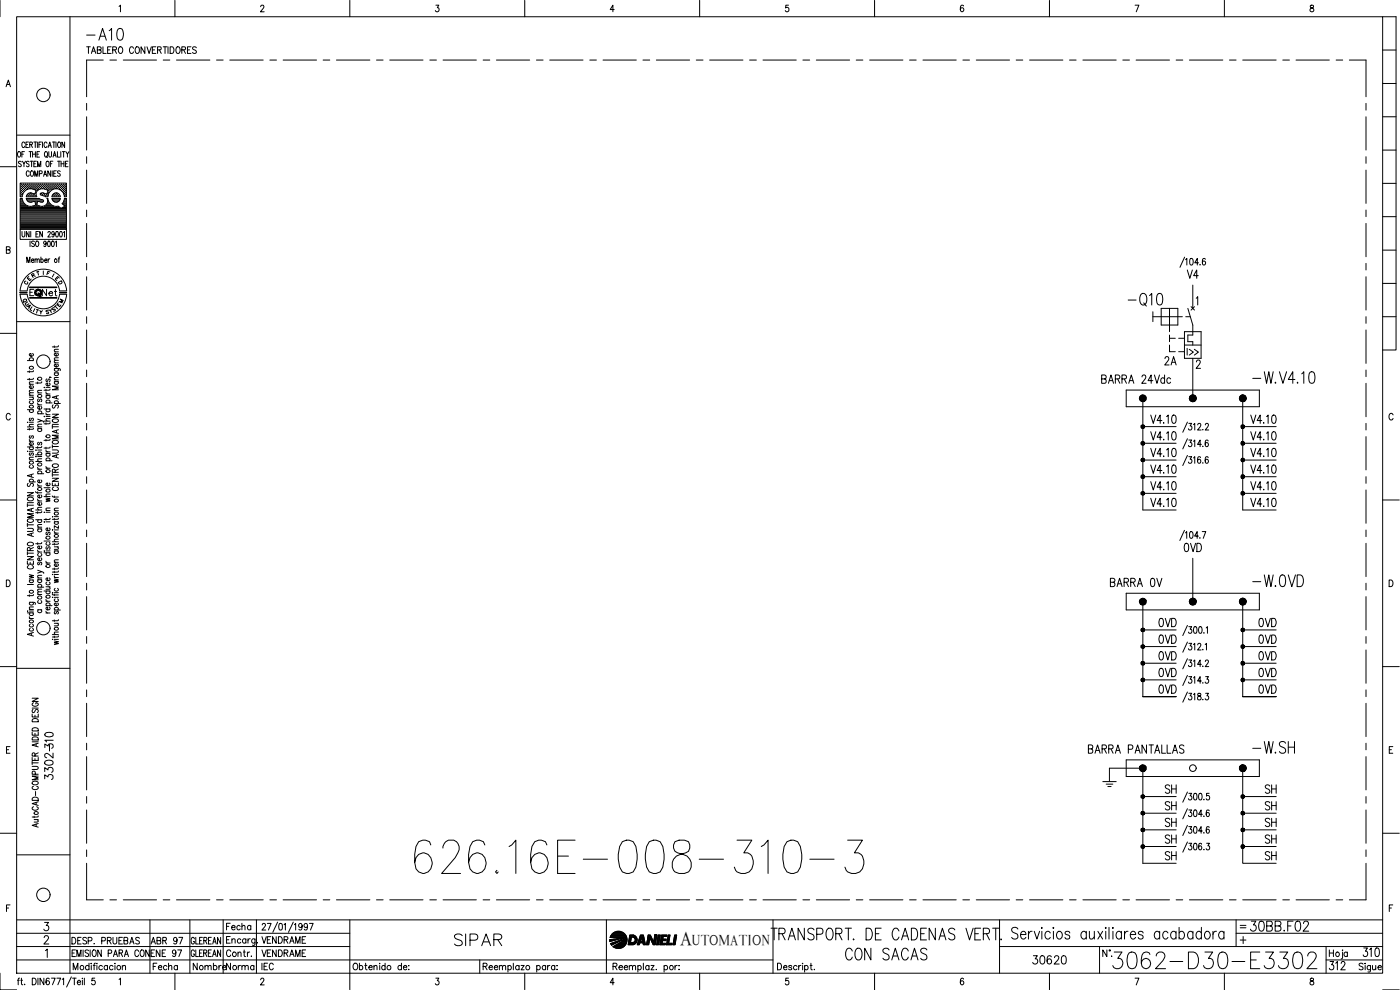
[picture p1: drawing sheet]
<svg xmlns="http://www.w3.org/2000/svg" width="420mm" height="297mm" viewBox="0 0 420 297" stroke-linecap="round" stroke-linejoin="round" font-family="sans-serif">
<defs><g id="words">
<text font-size="15" x="123.1" y="263.2">626.16E-008-310-3</text>
<text font-size="8.8" x="332.7" y="291.7">3062-D30-E3302</text>
<text font-size="7.5" x="337.3" y="93.1">-Q10</text>
<g font-size="7.1">
<text x="24.7" y="13.4">-A10</text>
<text x="374.6" y="177.1">-W.0VD</text>
<text x="374.6" y="227.2">-W.SH</text>
<text x="135.1" y="285">SIPAR</text>
<text x="230" y="283.3">TRANSPORT. DE CADENAS VERT.</text>
<text x="252.6" y="289.3">CON SACAS</text>
</g>
<text font-size="6.6" x="374.6" y="116.1">-W.V4.10</text>
<g font-size="6.2">
<text x="348.5" y="249.4">SH</text>
<text x="378.5" y="249.4">SH</text>
<text x="373.9" y="280.5">30BB.F02</text>
</g>
<text font-size="5.9" x="204.1" y="283.5">A</text>
<g font-size="5.7">
<text x="355.2" y="84.7">V4</text>
<text x="348.2" y="110.8">2A</text>
<text x="354.2" y="166.9">0VD</text>
<text x="332" y="177.1">BARRA 0V</text>
<text x="346.4" y="189.1">0VD</text>
<text x="376.8" y="189.1">0VD</text>
<text x="346.4" y="194.4">0VD</text>
<text x="376.8" y="194.4">0VD</text>
<text x="346.4" y="199.3">0VD</text>
<text x="376.8" y="199.3">0VD</text>
<text x="346.4" y="209.2">0VD</text>
<text x="346.4" y="204.3">0VD</text>
<text x="376.8" y="209.2">0VD</text>
<text x="376.8" y="204.3">0VD</text>
<text x="16.9" y="225.8" transform="rotate(-90 16.9 225.8)">310</text>
<text x="325.3" y="227.2">BARRA PANTALLAS</text>
<text x="16.9" y="234.9" transform="rotate(-90 16.9 234.9)">3302-</text>
<text x="348.5" y="239.2">SH</text>
<text x="378.5" y="239.2">SH</text>
<text x="348.5" y="244.1">SH</text>
<text x="378.5" y="244.1">SH</text>
<text x="348.5" y="254.4">SH</text>
<text x="378.5" y="254.4">SH</text>
<text x="348.5" y="259.3">SH</text>
<text x="378.5" y="259.3">SH</text>
<text x="308.7" y="290.3">30620</text>
<text x="397.6" y="292.1">312</text>
<text x="407.8" y="288.2">310</text>
</g>
<g font-size="5.3">
<text x="77.3" y="284.3">VENDRAME</text>
<text x="77.3" y="288.2">VENDRAME</text>
</g>
<g font-size="4.9">
<text x="11.6" y="90">Net</text>
<text x="354.9" y="107.6">I&gt;&gt;</text>
<text x="66.7" y="280.1">Fecha</text>
<text x="44.1" y="284.3">ABR 97</text>
<text x="44.8" y="292.1">Fecha</text>
<text x="56.8" y="292.1">Nombre</text>
<text x="66.7" y="292.1">Norma</text>
<text x="77.3" y="292.1">IEC</text>
</g>
<text font-size="4.4" x="207.8" y="283.5">UTOMATION</text>
<g font-size="4">
<text x="12.7" y="83.6">F</text>
<text x="7.1" y="85.4">E</text>
<text x="8.1" y="84.3">R</text>
<text x="16.2" y="86.4">D</text>
<text x="5.6" y="92.1">Q</text>
<text x="6.3" y="92.8">U</text>
<text x="6.7" y="93.8">A</text>
<text x="14.5" y="94.5">S</text>
<text x="16.6" y="92.1">M</text>
</g>
<g font-size="3.5">
<text x="6" y="86.4">C</text>
<text x="371.1" y="279.8">=</text>
</g>
</g></defs>
<!-- layer: DCA_A3E2|CART -->
<g fill="none" stroke="#000" stroke-width=".3">
<path d="M0 .1v4.9M5 5h410v287h-410zM21 5v287M35.7 1.9l.5-.3v1.9M52.5 .1v4.9M78.2 2l.4-.4h.3l.3 .3-1.1 1.6h1.2M105 .1v4.9M130.8 1.6h.9l-.5 .7a.6 .6 0 0 1 .5 1 .6 .6 0 0 1-1.1-.1M157.5 .1v4.9M184.3 2.9h-1.2l.8-1.3v1.9M210 .1v4.9M236.6 1.6h-.8v.8a.6 .6 0 0 1 .8 0 .6 .6 0 0 1-.1 .9 .6 .6 0 0 1-.8-.1"/>
<path d="M262.5 .1v4.9M289.2 1.8l-.4-.2a1.12 1.12 0 0 0 0 1.9 .59 .59 0 0 0 .5-.8 .59 .59 0 0 0-1-.1l-.1 .3M315 .1v4.9M340.7 1.6h1.1l-.8 1.9M367.5 .1v4.9M393.3 1.6v.6a.8 .8 0 0 1 .8 .3 .8 .8 0 0 1 0 .9 .64 .64 0 0 1-1-.4 .64 .64 0 0 1 .9-.7l.2-.3-.1-.4zM415 5h4v100h-4M415 15h4M1.8 26l.7-2 .6 2M2.1 25.3h.8M415 35h4M415 25h4"/>
<path d="M0 50h5M5 40.5h16M5.4 45.7l.2-.2a.86 .86 0 0 1 .6 .8 .86 .86 0 0 1-.6 .8l-.4-.6zM6.1 56.8h.1M6.1 56.2h.1M6.1 55.6h.1M6.1 57.5h.1M6.1 58.1h.1M6.1 58.7h.1M6.1 59.7h.5M6.3 57.2h.2M6.3 56.5h.2"/>
<path d="M6.3 55.9h.2M6.3 55.3h.2M6.3 57.8h.2M6.3 58.4h.2M6.4 48.6l-.3-.2-.6 .2 .2 .4 .6 .3 .1 .5-.3 .2-.6-.2M6.4 55.2v.2M6.4 55.8v.2M6.4 56.5v.1M6.4 57.1v.2M6.4 57.7v.2M6.4 58.4v.1M6.6 46.3h.4"/>
<path d="M6.6 59h-.5v-4.1h13.8v4.1h-.6M6.6 56.8h.2M6.6 56.2h.2M6.6 55.6h.2M6.6 57.5h.2M6.6 58.1h.2M6.7 48.4l.5 .7 .5-.7M6.7 55.5v.2M6.7 56.1v.2M6.7 56.8v.1M6.7 57.4v.2M6.7 58v.2"/>
<path d="M7 57.2h.1M7 56.5h.1M7 55.9h.1M7 55.3h.1M7 55.2v.2M7 55.8v.2M7 56.5v.1M7 57.1v.2M7.2 49.1v.9M7.3 56.8h.2M7.3 56.2h.2M7.3 55.6h.2"/>
<path d="M7.3 45.5h-.7v1.6M7.4 55.5v.2M7.4 56.1v.2M7.4 56.8v.1M7.5 43a.47 .47 0 0 0-.6-.4 .47 .47 0 0 0-.3 .7v.3a.46 .46 0 0 0 .3 .7 .46 .46 0 0 0 .6-.5M7.6 56.5h.1M7.6 55.9h.1M7.6 55.3h.1M7.7 55.2v.2M7.7 55.8v.2M7.7 56.5v.1M7.8 43.4h.5"/>
<path d="M7.9 56.8h.1M7.9 56.2h.2M7.9 55.6h.2M8 59.8l.7 .8M8 55.5v.2M8 56.1v.2M8 56.8h.1M8 59.7h3.7M8 58.7h.1M8.2 56.8l-1 .8-.5 1.4M8.3 56.5h.1M8.3 55.9h.1"/>
<path d="M8.3 55.3h.1M8.3 58.4h.1M8.3 58.3l-.4 .7h3.1M8.3 55.2v.2M8.3 55.8v.2M8.3 56.5v.1M8.3 58.4v.1M8.6 42.6h-.8v1.7h.8M8.6 56.2h.1M8.6 55.6h.1M8.6 58.7h.1M8.6 55.5v.2"/>
<path d="M8.6 56.1v.2M8.6 58.7v.1M8.7 58l-.4 .3M8.7 48.6a.41 .41 0 0 0-.6-.2 .41 .41 0 0 0-.1 .6l.5 .2a.43 .43 0 0 1 .1 .7 .43 .43 0 0 1-.7-.1M8.7 45.5h.9M8.7 58.1l-.1 .1M8.8 51.6l-.3-.3a.86 .86 0 0 0-.6 .8 .86 .86 0 0 0 .6 .8l.3-.4M8.9 56.5h.1M8.9 55.9h.1M8.9 55.3h.1M8.9 58.4h.1M8.9 43.4l.8-.1v-.6l-.8-.1v1.7"/>
<path d="M8.9 55.2v.2M8.9 55.8v.2M8.9 58.4v.1M9.1 48.4h.8M9.1 45.5v1.6M9.2 56.2h.2M9.2 55.6h.2M9.2 58.1h.2M9.2 58.7h.2M9.2 51.5l.3-.2a.86 .86 0 0 1 .6 .8 .86 .86 0 0 1-.6 .8l-.4-.6zM9.3 55.5v.2M9.3 56.1v.2"/>
<path d="M9.3 58v.2M9.3 58.7v.1M9.3 43.4l.4 .9M9.5 48.4v1.6M9.5 57.9l-.8 .1M9.5 56.5h.2M9.5 55.9h.2M9.5 55.3h.2M9.5 58.4h.2M9.6 55.2v.2M9.6 55.8v.2M9.6 56.5v.1"/>
<path d="M9.6 58.4v.1M9.8 46.3h.8M9.8 45.5v1.6M9.8 56.2h.2M9.8 55.6h.2M9.8 58.7h.2M9.9 56.8l.9 .3-.3 1.1-1-.3M9.9 56.7l-.7-.1-1 .2M9.9 58.2h.1M9.9 55.5v.2M9.9 56.1v.2M9.9 58.7v.1"/>
<path d="M10.2 42.6h.8M10.2 49.1h.4M10.2 56.5h.1M10.2 55.9h.1M10.2 55.3h.1M10.2 58.4h.1M10.2 55.2v.2M10.2 55.8v.2M10.2 56.5v.1M10.2 58.4v.1M10.4 52.9v-1.6l.5 1.6 .4-1.6v1.6M10.5 56.8h.1"/>
<path d="M10.5 56.2h.1M10.5 55.6h.1M10.5 58.7h.1M10.5 55.5v.2M10.5 56.1v.2M10.5 56.8v.1M10.5 58.7v.1M10.6 42.6v1.7M10.6 58.1h.1M10.6 45.5v1.6M10.8 56.5h.1M10.8 55.9h.1"/>
<path d="M10.8 55.3h.1M10.8 55.2v.2M10.8 55.8v.2M10.8 56.5v.1M10.9 57.2h.1M10.9 48.4h-.7v1.6h.7M11.1 46.3h.5M11.1 56.8h.2M11.1 56.2h.2M11.1 55.6h.2M11.2 55.5v.2M11.2 56.1v.2"/>
<path d="M11.2 56.8v.1M11.2 42.6v1.7M11.3 50v-1.6l.4 1.6 .5-1.6v1.6M11.4 56.5h.2M11.4 55.9h.2M11.4 55.3h.2M11.5 55.2v.2M11.5 55.8v.2M11.5 56.5v.1M11.5 57a1.46 1.46 0 0 0-.4 2M11.6 59.5h-3.7l.1 .3M11.6 59.5l.2 .1"/>
<path d="M11.7 43.4h.4M11.7 56.2h.2M11.7 55.6h.2M11.8 56.8l-.3 .2M11.8 52.1l.7-.1 .1-.6-.8-.1v1.6M11.8 59.7l1 .3M11.8 55.5v.2M11.8 56.1v.2M11.9 45.5h-.8v1.6h.8M12.1 56.5h.1M12.1 55.9h.1M12.1 55.3h.1"/>
<path d="M12.1 55.2v.2M12.1 55.8v.2M12.1 56.5v.1M12.2 58v.4M12.2 58.5l1 .3M12.3 58h-.2M12.4 56.2h.1M12.4 55.6h.1M12.4 58.1h.1M12.4 42.6h-.7v1.7M12.4 55.5v.2M12.4 56.1v.2"/>
<path d="M12.4 58v.2M12.7 56.5h.1M12.7 55.9h.1M12.7 55.3h.1M12.7 58.4h.1M12.7 42.6v1.7M12.7 55.2v.2M12.7 55.8v.2M12.7 58.4v.1M12.8 59.9l.3 .5-.4 .2M13 56.2h.2M13 55.6h.2"/>
<path d="M13 58.1h.2M13.1 52.9l.4-1.6 .5 1.6M13.1 55.5v.2M13.1 56.1v.2M13.1 58v.2M13.1 57.9l-.8 .1M13.2 58.8l.4 .2M13.3 52.4h.5M13.3 56.5h.2M13.3 55.9h.2M13.3 55.3h.2M13.3 58.4h.2"/>
<path d="M13.4 55.2v.2M13.4 55.8v.2M13.4 56.5v.1M13.4 58.4v.1M13.5 56.8l.9 .3-.3 1.1-1-.3M13.5 56.7l-.7-.1-1 .2M13.6 45.6l.1-.1a.86 .86 0 0 1 .6 .8 .86 .86 0 0 1-.6 .8 1.14 1.14 0 0 1-.1-1.5zM13.6 59h.8M13.6 56.2h.2M13.6 55.6h.2M13.6 58.7h.2M13.7 55.5v.2"/>
<path d="M13.7 56.1v.2M13.7 58.7v.1M13.8 46.8l.4 .5M13.9 48.6l.2-.2a.86 .86 0 0 1 .7 .8 .86 .86 0 0 1-.7 .8l-.3-.6zM14 56.5h.1M14 55.9h.1M14 55.3h.1M14 58.4h.1M14 55.2v.2M14 55.8v.2M14 56.5v.1M14 58.4v.1"/>
<path d="M14.1 59.5h.3l.1 .8M14.1 43l-.3-.4a.86 .86 0 0 0-.6 .8 .86 .86 0 0 0 .6 .9l.3-.5M14.1 59.5a1.7 1.7 0 0 1-.3 2 1.7 1.7 0 0 1-2 .3M14.3 58.7h.1M14.3 56.8h.1M14.3 56.2h.1M14.3 55.6h.1M14.3 58.1h.1M14.4 55.5v.2M14.4 56.1v.2M14.4 56.8v.1M14.4 58v.2"/>
<path d="M14.4 57.5h.1M14.4 44.3l.5-1.7 .5 1.7M14.6 57.2h.1M14.6 56.5h.1M14.6 55.9h.1M14.6 55.3h.1M14.6 57.8h.1M14.6 45.5l.1 1.4 .3 .2 .4-.2 .1-1.4M14.6 43.7h.6M14.6 55.2v.2M14.6 55.8v.2M14.6 56.5v.1"/>
<path d="M14.6 57.1v.2M14.6 57.7v.1M14.9 56.8h.2M14.9 56.2h.2M14.9 55.6h.2M15 55.5v.2M15 56.1v.2M15 56.8v.1M15.1 49.1h.5M15.2 51.3v1.6l-.8-1.6v1.6M15.2 56.5h.2M15.2 55.9h.2"/>
<path d="M15.2 55.3h.2M15.3 55.2v.2M15.3 55.8v.2M15.3 56.5v.1M15.5 56.2h.2M15.5 55.6h.2M15.6 56.8h-.1M15.6 55.5v.2M15.6 56.1v.2M15.7 51.3v1.6M15.7 59.8l.7 .8M15.7 59.8l-.1-.3h2.5l-.1 .3"/>
<path d="M15.7 59.7h2.2M15.7 42.6h.9M15.9 48.4h-.8v1.6M15.9 56.5h.1M15.9 55.9h.1M15.9 55.3h.1M15.9 56.8l-1 .8-.5 1.4M15.9 56.8l1-.2 .9 .2M15.9 47.1l.5-1.6 .4 1.6M15.9 55.2v.2M15.9 55.8v.2M15.9 56.5v.1"/>
<path d="M16 58.3l-.4 .7h2.5l-.4-.7M16 58.4l-.1 .1M16.1 46.6h.6M16.1 52h.5M16.2 42.6v1.7M16.2 56.2h.1M16.2 55.6h.1M16.2 58.7h.1M16.3 55.5v.2M16.3 56.1v.2M16.3 58.7v.1M16.3 58.1v.1"/>
<path d="M16.4 58l-.4 .3M16.4 58h.9M16.5 56.5h.1M16.5 55.9h.1M16.5 55.3h.1M16.5 58.4h.1M16.6 55.2v.2M16.6 55.8v.2M16.6 56.5h.1M16.6 58.4v.1M16.8 42.6v1.7M16.8 56.2h.2"/>
<path d="M16.8 55.6h.2M16.8 58.1h.2M16.8 58.7h.2M16.9 51.3h-.8v1.6h.8M16.9 55.5v.2M16.9 56.1v.2M16.9 58v.2M16.9 58.7v.1M17.1 55.9h.2M17.1 55.3h.2M17.1 58.4h.2M17.2 56.5h.1"/>
<path d="M17.2 55.2v.2M17.2 55.8v.2M17.2 58.4v.1M17.2 45.5v1.6h.7M17.3 48.4h.8M17.3 58l.4 .3M17.4 42.8l.3-.2a.86 .86 0 0 1 .6 .8 .86 .86 0 0 1-.6 .9l-.4-.7zM17.4 56.2h.2M17.4 55.6h.2M17.4 58.7h.2M17.5 55.5v.2M17.5 56.1v.2"/>
<path d="M17.5 58.7v.1M17.7 48.4v1.6M17.8 56.5h.1M17.8 55.9h.1M17.8 55.3h.1M17.8 56.8l1 .8 .5 1.4M17.8 55.2v.2M17.8 55.8v.2M17.8 56.5v.1M18 59.8l-.7 .8M18.1 51.5l-.3-.2h-.4v.6l.6 .4 .1 .3-.3 .3-.5-.3M18.1 56.8h.1"/>
<path d="M18.1 56.2h.1M18.1 55.6h.1M18.2 55.5v.2M18.2 56.1v.2M18.2 56.8v.1M18.2 45.5v1.6M18.3 49.1h.9M18.3 48.4v1.6M18.4 56.5h.1M18.4 55.9h.1M18.4 55.3h.1M18.5 55.2v.2"/>
<path d="M18.5 55.8v.2M18.5 56.5v.1M18.5 57.1v.1M18.5 57.2h.1M18.7 45.5h.8M18.7 56.8h.2M18.7 56.2h.2M18.7 55.6h.2M18.8 57.4l.1 .1M18.8 55.5v.2M18.8 56.1v.2M18.8 56.8v.1"/>
<path d="M19 57.2h.2M19 56.5h.2M19 55.9h.2M19 55.3h.2M19 57.8h.2M19.1 45.5v1.6M19.1 55.2v.2M19.1 55.8v.2M19.1 56.5v.1M19.1 57.1v.2M19.1 57.7v.2M19.2 48.4v1.6"/>
<path d="M19.3 59.5h.6v9.3h-13.8v-9.3h.5l.2 .8M19.3 59.5l-.1 .8M19.3 56.8h.2M19.3 56.2h.2M19.3 55.6h.2M19.3 57.5h.2M19.3 58.1h.2M19.4 42.6v1.7l-.8-1.7v1.7M19.4 58.7h.1M19.4 59.7h.4M19.4 55.5v.2M19.4 56.1v.2"/>
<path d="M19.4 56.8v.1M19.4 57.4v.2M19.4 58v.2M19.4 58.7v.1M19.6 49.1h.5M19.7 57.2h.1M19.7 56.5h.1M19.7 55.9h.1M19.7 55.3h.1M19.7 57.8h.1M19.7 58.4h.1M19.7 55.2v.2"/>
<path d="M19.7 55.8v.2M19.7 56.5v.1M19.7 57.1v.2M19.7 57.7v.2M19.7 58.4v.1M19.8 45.5l.4 .8 .5-.8M20.2 46.3v.8M20.4 48.4h-.8v1.6h.8M415 55h4M415 45h4M1.9 75l1-.1 .1-.7-1.1-.2v2l1.1-.2v-.5l-.4-.3M6.1 68.8v3h13.8v-3"/>
<path d="M6.1 64.5h13.7M6.1 64.2h13.7M6.1 63.8h13.7M6.1 63.5h13.7M6.1 63.2h13.7M6.1 62.9h13.7M6.1 62.6h12.1M6.1 62.3h11.8M6.1 61.9h2.3M6.1 61.6h1.6M6.1 61.3h1.3M6.1 61h1"/>
<path d="M6.1 60.6h.8M6.1 60.4h.6M6.1 60h.5M6.1 64.8h13.7M6.1 65.1h13.7M6.1 65.4h13.7M6.1 65.7h13.7M6.1 66.1h13.7M6.1 66.4h13.7M6.1 66.7h13.7M6.1 67h13.7M6.1 67.3h13.7"/>
<path d="M6.1 67.6h13.7M6.1 68h13.7M6.1 68.3h13.7M6.1 68.6h13.7M6.6 69.5v1.1l.4 .5 .5-.5v-1.1M6.8 60.3l.6 .8 .8 .6M8 78.8v-1.7l.5 1.7 .5-1.7v1.7M8.2 60h4.4M8.2 61.7l1 .2 .7-.1M8.4 60.4h1.7M8.7 60.6h.8M8.7 69.5v1.6l-.8-1.6v1.6"/>
<path d="M9 72.3v1.7M9.2 69.5v1.6M9.4 78.1h.8l-.1-.3a.47 .47 0 0 0-.7 .1 .47 .47 0 0 0 .1 .7l.2 .2 .5-.2M9.5 60.6l1-.2 .2 1.1-.8 .3M9.9 61.9h2M10.3 72.5l-.3-.2-.5 .2 .1 .5 .7 .3v.4l-.3 .3-.5-.3M10.5 78l.3-.3 .3 .1v1M10.5 77.7v1.1M10.5 60.4h.7M10.6 60.6h.5M10.7 61.6h.3M10.7 61h.3"/>
<path d="M10.8 61.3h.2M10.8 72.5l.2-.2a.86 .86 0 0 1 .7 .9 .86 .86 0 0 1-.7 .8l-.3-.7zM10.8 70.2h.5M11.1 78l.3-.3 .3 .1 .1 1M11.6 69.5h-.8v1.6h.8M11.7 60.4h1.3M12.3 77.9l.1-.1a.46 .46 0 0 1 .6 .5 .46 .46 0 0 1-.7 .3M12.3 77.1v1.7M12.7 60.7l-1.4-.3-.3 1.1 .8 .3M12.7 69.5v1.6l-.8-1.6v1.6M13.3 61.9h2.8M13.4 78.1h.7l-.1-.3a.46 .46 0 0 0-.6 .5 .46 .46 0 0 0 .7 .3"/>
<path d="M13.8 61.6h1.7M13.8 72.9l-.1 .4a.43 .43 0 0 1-.6-.5 .43 .43 0 0 1 .7-.3l-.1 1.4-.3 .1-.2-.3M14.1 61.3h1M14.3 61h.5M14.4 60.6h.2M14.4 69.8a.38 .38 0 0 1 .5-.3 .38 .38 0 0 1 .1 .6l-.6 1h.8M14.4 60.4h.1M14.4 72.4l.2-.1a.96 .96 0 0 1 0 1.7l-.3-.7zM14.4 77.7v1.1M14.5 60.3l.6 .8 .8 .6M14.9 77.7l-.5 .4M15.6 72.4l.2-.1a.92 .92 0 0 1 .5 .9 .92 .92 0 0 1-.5 .8l-.3-.7z"/>
<path d="M15.9 60h1.9M15.9 61.7l1.6 .1M16.1 60.4h1.4M16.3 70l-.2 .4a.43 .43 0 0 1-.6-.5 .43 .43 0 0 1 .7-.2l.1 .7-.2 .6-.3 .1-.2-.2M16.4 60.6h.9M16.6 72.6l.3-.3v1.7M16.8 69.5h.3a.96 .96 0 0 1 0 1.6l-.4-.7zM17.4 77.7h.5M17.4 61.9l.9 .6 1-.6M17.9 77.1l-.2 .1v1.6M18 69.5h.2a.96 .96 0 0 1 0 1.6l-.3-.7zM18.4 62.6h1.4"/>
<path d="M18.7 61.1l.7 .8M18.9 61h.9M18.9 61.3h.9M19 62.3h.8M19 69.8l.3-.3v1.6M19.1 60.6h.7M19.2 60.3l-.6 .8M19.2 60.4h.6M19.3 61.6h.5M19.3 60h.5M19.5 61.9h.3M415 75h4"/>
<path d="M415 65h4M5 96.5h16M6 87.2a7 7 0 0 1 7-6.4 7 7 0 0 1 7 6.4M6 88.3a7 7 0 0 0 7 6.5 7 7 0 0 0 7-6.5M8.2 87.2a4.9 4.9 0 0 1 4.8-4.3 4.9 4.9 0 0 1 4.9 4.3M8.2 88.3a4.9 4.9 0 0 0 4.8 4.4 4.9 4.9 0 0 0 4.9-4.4M8.9 86.1h8.2v.2h-8.2M8.9 89.3h8.2v.1h-8.2zM9 86.2h8M9 89.4h8M10.2 86.8h-1.2v1.9M11 92.8l.6 .2"/>
<path d="M11.9 93.1l.4 .6 .4-.5M12.3 93.7l-.1 .5M415 95h4M415 85h4M0 100h5M8.2 108.2h1.8M8.8 111.3v.4M8.8 113.5v.5M8.8 119.2h1.2M8.8 118.6h1.2M8.8 115.3h1.2M9.1 108.2l-.2-.1a.53 .53 0 0 1 .5-.8 .53 .53 0 0 1 .4 .9"/>
<path d="M9.7 119.2l.3 .3-.1 .3-1.1 .1M9.8 115.7a.49 .49 0 0 1-.3 .8 .49 .49 0 0 1-.5-.7l.3-.1v.8M9.8 106.1l.1 .1a.53 .53 0 0 1-.5 .7 .53 .53 0 0 1-.4-.8h.3v.8M10 117.8l-1.1 .1-.1 .4 .3 .3M10 117.1l-1.1 .1-.1 .3 .3 .3M10 114.5l-1.1 .1-.1 .4 .3 .3M10 113.5l-.3 .3h-1.5M10 111.2l-.1 .3h-1.7M11.3 114.6v.5M11.3 117.9h1.2M11.6 119.7l-.3 .3 .1 .5h.3l.3-.7 .3-.1 .2 .3-.2 .5M12.5 117.1l-1.1 .1-.1 .3 .3 .4"/>
<path d="M12.5 114.5l-.3 .4h-1.5M13.2 116.2h.2zM13.8 117.6l.1 .4 .4 .2M13.8 116.8v.5M13.8 118.7h1.2M13.8 118.2h1.2M13.8 116.2h1.2M14.1 118.7a.5 .5 0 0 0 0 .7 .5 .5 0 0 0 .7 0 .5 .5 0 0 0 0-.7M14.1 113.7l-.3 .3 .1 .4h.3l.3-.6 .3-.1 .2 .3-.2 .5M14.8 114.9l.1 .1a.54 .54 0 0 1-.5 .8 .54 .54 0 0 1-.4-.8l.3-.1v.9M14.9 113.1l.5 .2M15 116.7l-.3 .4h-1.5"/>
<path d="M16.3 110.6h1.6l.1 .6M16.3 103.8v.5M16.3 114.5h1.2M16.3 114h1.2M16.3 111.9h1.2M16.3 108.9h1.2M16.3 105.6h1.2M16.6 114.5l-.2 .1a.55 .55 0 0 0 .5 .7 .55 .55 0 0 0 .5-.7l-.1-.1M16.6 111.9l-.2 .1a.56 .56 0 0 0 .5 .7 .56 .56 0 0 0 .5-.7l-.1-.1M16.6 110.6l-.2 .1a.55 .55 0 0 0 .5 .7 .55 .55 0 0 0 .5-.7l-.1-.1M16.9 118.9v.7M17.3 109.3l.1 .1a.53 .53 0 0 1-.5 .7 .53 .53 0 0 1-.4-.8h.3v.8"/>
<path d="M17.3 106l.1 .1a.53 .53 0 0 1-.5 .7 .53 .53 0 0 1-.4-.8h.3v.8M17.5 118.7l-1.8 .5 1.8 .5M17.5 115.9h-1.8l1.8 .5-1.8 .6h1.8M17.5 113.3h-1.1l-.1 .4 .3 .3M17.5 108.1l-1.1 .1-.1 .3 .3 .4M17.5 107.3l-1.1 .1-.1 .4 .3 .3M17.5 104.8l-1.1 .1-.1 .3 .3 .4M17.5 103.7l-.3 .4h-1.5M3.1 124.5a.63 .63 0 0 0-.8-.5 .63 .63 0 0 0-.4 .8v.5a.63 .63 0 0 0 .4 .7 .63 .63 0 0 0 .8-.5M8.2 135.4h.2zM8.2 126.7h.2zM8.2 128.1h1.8"/>
<path d="M8.2 134.1h1.8M8.2 122.9h1.8M8.8 131.9l.1 .3 .4 .2M8.8 128.6v.4M8.8 138h1.2M8.8 135.4h1.2M8.8 132.4h1.2M8.8 126.7h1.2M9.1 139.6l-.2 .2a.56 .56 0 0 0 .5 .7 .56 .56 0 0 0 .5-.7l-.1-.2M9.1 135.9l-.3 .3 .1 .4h.3l.2-.5 .4-.2 .2 .3-.2 .4M9.1 134.1a.56 .56 0 0 0 .2 .9 .56 .56 0 0 0 .7-.6l-.2-.3M9.1 130.8l-.3 .2 .3 .5 .4-.7h.4l.1 .4-.2 .3"/>
<path d="M9.1 125.5l-.3 .2 .1 .4h.3l.2-.4 .4-.2 .2 .2-.2 .5M9.1 122.9l-.2 .1a.53 .53 0 0 0 .5 .8 .53 .53 0 0 0 .4-.9M9.1 120.3l-.2 .2a.55 .55 0 0 0 .5 .7 .55 .55 0 0 0 .5-.7l-.1-.2M9.8 132.8l.1 .2a.53 .53 0 0 1-.5 .6 .53 .53 0 0 1-.4-.7l.3-.1v.8M10 137.2l-1.1 .1-.1 .3 .3 .4M10 128.5l-.1 .3h-1.7M10 127.3l-1.1 .1-.1 .3 .3 .4M10.7 137h.2zM10.7 135h.2zM10.7 138.5h1.8M10.7 136.5h1.8M11.3 125.8l1.2 .4-1.2 .4"/>
<path d="M11.3 120.9l.1 .4 .4 .2M11.3 134v.5M11.3 137h1.2M11.3 135h1.2M11.3 128.6h1.2M11.3 128.1h1.2M11.3 124.1h1.8M11.3 121.5h1.2M11.6 136.5a.57 .57 0 0 1 .2-1 .57 .57 0 0 1 .7 .7l-.2 .3M11.6 132.7l-.3 .3 .3 .5 .4-.8h.4l.1 .5-.2 .3M11.6 128.6a.52 .52 0 0 0-.1 .7 .52 .52 0 0 0 .8 0 .52 .52 0 0 0 0-.7M11.6 124.1a.58 .58 0 0 1 .2-.9 .58 .58 0 0 1 .7 .7l-.2 .2"/>
<path d="M12.3 121.9a.53 .53 0 0 1 0 .7 .53 .53 0 0 1-.7 .1 .53 .53 0 0 1-.1-.7l.3-.1v.9M12.5 137.7h-1.1l-.1 .4 .3 .4M12.5 133.9l-.3 .4h-1.5M12.5 127.3l-1.1 .1-.1 .3 .3 .4M12.5 126.2l.6 .3v.2M13.2 125h.2zM13.2 126.4h1.8M13.2 122.7h1.8M13.8 139.9l.1 .4 .4 .2M13.8 135l.1 .4 .4 .2M13.8 123.9l.1 .3 .4 .2M13.8 126.9v.4"/>
<path d="M13.8 131.9v.4M13.8 134.2v.4M13.8 138.2h1.8M13.8 136h1.2M13.8 135.6h1.2M13.8 125h1.2M13.8 124.4h1.2M13.8 120.9h1.8M14.1 138.2l-.2-.1a.52 .52 0 0 1 .6-.7 .52 .52 0 0 1 .3 .8M14.1 136a.5 .5 0 0 0 0 .8 .5 .5 0 0 0 .7 0 .5 .5 0 0 0 0-.8M14.1 122.7l-.2 .1a.56 .56 0 0 0 .5 .8 .56 .56 0 0 0 .5-.8l-.1-.1M14.1 120.9a.5 .5 0 0 1 0-.7 .5 .5 0 0 1 .7 0 .5 .5 0 0 1 0 .7"/>
<path d="M15 134.1l-.3 .3h-1.5M15 131.8l-.1 .3h-1.7M15 126.8l-.3 .4h-1.5M15 125.6l-1.1 .1-.1 .3 .3 .4M15.7 135h1.3l.5 .4-.1 .3-.4 .3h-1.3M15.7 124.3h1.8l-1.8 1h1.8M15.7 128h1.8M15.7 127.6v1M15.7 133.5v.9M15.7 134h1.8M15.7 127.3h1.8M15.8 139.4a.9 .9 0 0 1 1-.3 .9 .9 0 0 1 .6 .9 .9 .9 0 0 1-1 .3 .9 .9 0 0 1-.6-.9z"/>
<path d="M15.8 132.4a1.05 1.05 0 0 1 1.7 .4 1.01 1.01 0 0 1-1 .4 1.01 1.01 0 0 1-.8-.7zM15.8 125.9a.9 .9 0 0 1 1-.3 .9 .9 0 0 1 .6 .9 .9 .9 0 0 1-1 .3 .9 .9 0 0 1-.6-.9zM16 121.5l-.3 .3 .3 .7 .4-.2 .2-.6a.52 .52 0 0 1 .9-.1 .52 .52 0 0 1-.2 .9M16.3 121.1h1.8M16.6 121.1l-.2-.2a.55 .55 0 0 1 .5-.6 .55 .55 0 0 1 .5 .6l-.1 .2M16.9 129.1v.8M16.9 136.6v.6M17.5 136.3l-1.8 .6 1.8 .5M17.5 130.6h-1.8l1.8 .5-1.8 .6h1.8M17.5 128.9l-1.8 .6 1.8 .5M418.1 124.5a.63 .63 0 0 0-.8-.5 .63 .63 0 0 0-.4 .8v.5a.63 .63 0 0 0 .4 .7 .63 .63 0 0 0 .8-.5M0 150h5"/>
<path d="M8.2 158.5l1.6 .1 .2 .3-.2 .5-1.6 .1M8.2 147.8h1.8l-1.8 1h1.8M8.2 151.1v.9M8.2 157v1M8.2 157.5h1.8M8.2 151.6h1.8M8.2 150.8h1.8M8.3 155.9a.9 .9 0 0 1 1-.4 .9 .9 0 0 1 .6 .9 .9 .9 0 0 1-1 .4 .9 .9 0 0 1-.6-.9zM8.3 149.5a.9 .9 0 0 1 1-.4 .9 .9 0 0 1 .6 .9 .9 .9 0 0 1-1 .4 .9 .9 0 0 1-.6-.9zM8.5 145l-.3 .4 .3 .6 .4-.2 .2-.5a.5 .5 0 0 1 .9-.2 .5 .5 0 0 1-.2 .9M8.8 144.6h1.8M9.1 144.6l-.2-.1a.53 .53 0 0 1 .5-.8 .53 .53 0 0 1 .4 .9"/>
<path d="M9.4 142.4v.7M9.4 152.7v.7M10 159.9l-1.8 .5 1.8 .6M10 154.1h-1.8l1.8 .6-1.8 .5h1.8M10 152.5l-1.8 .5 1.8 .6M10 142.2l-1.8 .5 1.8 .6M10.7 147.5l.3 .4h1.5M10.7 155.9h1.8M10.7 153h1.8M11.3 149.7l.1 .4 .4 .2M11.3 145.2l.1 .4 .4 .2M11.3 140.2l.1 .4 .4 .2"/>
<path d="M11.3 147.6v.5M11.3 153.5v.5M11.3 158.7h1.2M11.3 158.2h1.2M11.3 150.3h1.2M11.3 145.8h1.2M11.3 142.1h1.8M11.3 140.8h1.2M11.6 158.7a.52 .52 0 0 0-.1 .7 .52 .52 0 0 0 .8 0 .52 .52 0 0 0 0-.7M11.6 155.9a.57 .57 0 0 0 .2 1 .57 .57 0 0 0 .7-.7l-.2-.3M11.6 142.1l-.2-.1a.56 .56 0 0 1 .5-.7 .56 .56 0 0 1 .5 .7l-.1 .1M12.3 150.8l.1 .1a.54 .54 0 0 1-.5 .7 .54 .54 0 0 1-.4-.8h.3v.8"/>
<path d="M12.3 148.5a.53 .53 0 0 1 0 .7 .53 .53 0 0 1-.7 .1 .53 .53 0 0 1-.1-.7l.3-.1v.9M12.3 144l.1 .1a.54 .54 0 0 1-.5 .8 .54 .54 0 0 1-.4-.9h.3v.9M12.5 157.4l-1.1 .1-.1 .3 .3 .4M12.5 153.4l-.3 .4h-1.5M12.5 152.2l-1.1 .1-.1 .3 .3 .4M13.2 156.6h.2zM13.2 153.7h.2zM13.2 149h1.8M13.2 146.3h1.8M13.8 149.4l1.2 .3-1.2 .3 1.2 .3-1.2 .2M13.8 156.6h1.2M13.8 155.6v.5"/>
<path d="M13.8 153.7h1.2M13.8 153.2h1.2M13.8 140.5h1.2M14.1 159.7l-.3 .3 .1 .4h.3l.3-.6 .3-.1 .2 .3-.2 .4M14.8 158.4a.51 .51 0 0 1 0 .7 .51 .51 0 0 1-.7 .1 .51 .51 0 0 1-.1-.7l.3-.1v.8M14.8 144.9a.57 .57 0 0 1-.3 1 .57 .57 0 0 1-.7-.7l.5-.3v.8M15 155.5l-.1 .3-1.7 .1M15 152.4l-1.1 .1-.1 .4 .3 .3M15 148.2l-1.1 .1-.1 .4 .3 .3M15.7 148.8l.3 .3h1.5M15.7 144.9v.8h1.8v-.8M15.7 143.5h1.8l-1.8 .9h1.8"/>
<path d="M15.7 142.5h1.8M15.7 142v.9M15.8 159h.1M15.8 154.9v.2zM16.1 146.2a.53 .53 0 0 0-.4 .6 .53 .53 0 0 0 .7 .4h.4a.53 .53 0 0 0 .7-.4 .53 .53 0 0 0-.4-.6M16.3 159.4l.1 .4 .4 .2M16.3 153.2h1.2M16.3 148.8v.5M16.3 155.6v.4M16.3 160h1.2M16.3 159h1.2M16.3 156.5h1.2"/>
<path d="M16.3 155h1.2M16.6 156.5l-.2 .2a.55 .55 0 0 0 .5 .6 .55 .55 0 0 0 .5-.6l-.1-.2M16.6 141.7l-.1-.8h-.7l-.1 .8h1.8M16.6 145.2v.5M17.5 157.8v.7l-1.2-.7v.7M17.5 155.5l-.1 .3h-1.7M17.5 152.5l-1.1 .1-.1 .3 .3 .3M17.5 140.7l-.9 .5M415 150h4.9M1.9 174a1.01 1.01 0 0 1 1.2 1 1.01 1.01 0 0 1-1.2 1zM8.2 168.4v.9h1.8v-.9M8.2 167h1.8l-1.8 1h1.8"/>
<path d="M8.2 175.4h1.8M8.2 166h1.8M8.2 165.5v1M8.3 163a.9 .9 0 0 1 1-.4 .9 .9 0 0 1 .6 .9 .9 .9 0 0 1-1 .4 .9 .9 0 0 1-.6-.9zM8.6 169.7a.52 .52 0 0 0-.4 .6 .52 .52 0 0 0 .7 .4l1-.3 .1-.4-.4-.3M8.8 172.4l1.2 .3-1.2 .3 1.2 .3-1.2 .2M8.8 178.5v.4M8.8 174h1.2M9.1 174a.57 .57 0 0 0 .2 .9 .57 .57 0 0 0 .7-.6l-.2-.3M9.1 165.2l-.1-.8-.6-.1-.2 .9h1.8M9.1 168.7v.6M9.4 160.1v.7"/>
<path d="M10 178.4l-.1 .3h-1.7M10 164.3l-.9 .4M11.3 171.1l1.2 .4-1.2 .4M11.3 165l.1 .4 .4 .2M11.3 178.4h1.2M11.3 176.2h1.8M11.3 173.9h1.2M11.3 173.4h1.2M11.3 165.6h1.2M11.3 162.8v.6M11.6 176.2a.52 .52 0 0 1-.1-.8 .52 .52 0 0 1 .8 0 .52 .52 0 0 1 0 .8M11.6 173.9a.57 .57 0 0 0 .2 1 .57 .57 0 0 0 .7-.7l-.2-.3"/>
<path d="M11.6 168.7l-.3 .3 .1 .4h.3l.3-.6 .3-.1 .2 .3-.2 .5M11.6 166.1a.52 .52 0 0 0-.1 .7 .52 .52 0 0 0 .8 0 .52 .52 0 0 0 0-.7M12.3 167.4a.53 .53 0 0 1 0 .7 .53 .53 0 0 1-.7 .1 .53 .53 0 0 1-.1-.7l.3-.1v.9M12.3 163.8a.52 .52 0 0 1 0 .7 .52 .52 0 0 1-.7 .1 .52 .52 0 0 1-.1-.7l.3-.1v.9M12.5 177.6l-1.1 .1-.1 .3 .3 .4M12.5 176.8l-1.1 .1-.1 .3 .3 .4M12.5 172.6l-1.1 .1-.1 .3 .3 .4M12.5 171.5l.5 .2 .1 .3M12.5 162.8l-.3 .3h-1.5M13.2 165.3h.2zM13.2 177.3h1.8M13.2 165.8h1.8"/>
<path d="M13.2 162.3h1.8M13.8 179.9l.1 .3 .4 .2M13.8 168.4l.1 .3 .4 .2M13.8 176.1h1.2M13.8 168.9h1.2M13.8 165.3h1.2M14.1 177.3l-.2 .1a.53 .53 0 0 0 .5 .8 .53 .53 0 0 0 .4-.9M14.1 174.7l-.2 .1a.53 .53 0 0 0 .5 .7 .53 .53 0 0 0 .4-.8M14.1 165.8l-.2 .2a.52 .52 0 0 0 .6 .7 .52 .52 0 0 0 .3-.9M14.1 164l-.3 .3 .1 .4h.3l.3-.6 .3-.1 .2 .3-.2 .5M14.1 162.8l-.2 .1a.52 .52 0 0 0 .6 .7 .52 .52 0 0 0 .3-.8M14.7 176.1l.3 .3-.1 .4h-1.1"/>
<path d="M14.8 173.4l.1 .1a.54 .54 0 0 1-.5 .7 .54 .54 0 0 1-.4-.7l.3-.1v.8M15.7 179.2h.2zM15.7 178.2l.1 .3h1.7M15.7 177.8h.2zM15.7 162.5h1.8M15.8 172.4h.1M16.3 173.7l1.2 .3-1.2 .3 1.2 .3-1.2 .2M16.3 172.7l.1 .4 .4 .2M16.3 165.3h1.2M16.3 163v.5M16.3 170.4v.5M16.3 171.4v.5"/>
<path d="M16.3 178.3v.4M16.3 179.2h1.2M16.3 177.8h1.2M16.3 173.3h1.2M16.3 172.4h1.2M16.3 168.7h1.2M16.3 164.1h1.2M16.6 179.7l-.2 .1a.55 .55 0 0 0 .5 .7 .55 .55 0 0 0 .5-.7l-.1-.1M16.6 176.5l-.2 .2a.55 .55 0 0 0 .5 .7 .55 .55 0 0 0 .5-.7l-.1-.2M16.6 165.3l-.2 .1a.55 .55 0 0 0 .5 .7 .55 .55 0 0 0 .5-.7l-.1-.1M17.2 164.1l.3 .3-.1 .3-1.1 .1M17.3 169.1l.1 .2a.53 .53 0 0 1-.5 .7 .53 .53 0 0 1-.4-.8l.3-.1v.9"/>
<path d="M17.5 171.3l-.1 .3h-1.7M17.5 170.4l-.3 .3h-1.5M17.5 168h-1.1l-.1 .4 .3 .3M17.5 163l-.3 .3h-1.5M17.5 161.8l-1.1 .1-.1 .3 .3 .3M416.9 174a1.01 1.01 0 0 1 1.2 1 1.01 1.01 0 0 1-1.2 1zM8.2 183.3h.2zM8.2 183.9h1.8M8.8 185l.1 .4 .4 .2M8.8 180.7l1.7 .1v.5M8.8 185.6h1.2M8.8 183.3h1.2"/>
<path d="M8.8 182.9h1.2M9.1 188.5a.56 .56 0 0 0 .2 1 .56 .56 0 0 0 .7-.7l-.2-.3M9.1 187.3a.57 .57 0 0 0 .2 .9 .57 .57 0 0 0 .7-.6l-.2-.3M9.1 183.9a.57 .57 0 0 0 .2 .9 .57 .57 0 0 0 .7-.7l-.2-.2M9.1 180.7l-.2 .2a.52 .52 0 0 0 .6 .7 .52 .52 0 0 0 .3-.9M9.4 190v.7M10 189.8l-1.8 .5 1.8 .6M10 182.1h-1.1l-.1 .4 .3 .4M11.3 183h1.2M11.6 183a.52 .52 0 0 0-.1 .7 .52 .52 0 0 0 .8 0 .52 .52 0 0 0 0-.7M11.6 180.2a.57 .57 0 0 0 .2 1 .57 .57 0 0 0 .7-.7l-.2-.3M13.8 183.4l.1 .3 .4 .2"/>
<path d="M13.8 183.9h1.2M13.8 181.7h1.8M13.8 180.4h1.2M14.1 181.7l-.2-.1a.53 .53 0 0 1 .5-.7 .53 .53 0 0 1 .4 .8M14.8 182.1a.51 .51 0 0 1 0 .7 .51 .51 0 0 1-.7 .1 .51 .51 0 0 1-.1-.7l.3-.1v.9M15.7 190.4h1.8M15.8 191.9h.1M16.3 192.3l1.2 .3-1.2 .3 1.2 .2-1.2 .3M16.3 191.8h1.2M16.3 186v.5M16.3 190.9v.4M16.3 187h1.2"/>
<path d="M16.3 183h1.8M16.6 183.5l-.3 .3 .1 .3h.3l.6-.6 .2 .3-.2 .4M16.6 183l-.2-.1a.55 .55 0 0 1 .5-.7 .55 .55 0 0 1 .5 .7l-.1 .1M17.2 187l.3 .4-.1 .3-1.1 .1M17.3 180.9l.1 .1a.53 .53 0 0 1-.5 .8 .53 .53 0 0 1-.4-.8l.3-.1v.9M17.5 190.8l-.1 .3h-1.7M17.5 189.6l-1.1 .1-.1 .4 .3 .3M17.5 185.9l-.1 .3-1.7 .1M0 200h5M5 200.5h16M415 200h4.9M1.9 224.9h.7"/>
<path d="M3 224h-1.1v2h1.1M416.9 224.9h.7M418 224h-1.1v2h1.1M0 250h5M5 256.5h16M415 250h4.9M1.9 272.4h.7M3 271.5h-1.1v2M5 276h410M45 276v16M57 276v16M67 276v16"/>
<path d="M77 276v16M105 276v21M182 276v16M184.1 279.9h3M184.3 279.8h2.6M184.5 279.6h2.1M185 279.5h1.2M232 276v16M300 276v16M371 276v8M416.9 272.4h.7M418 271.5h-1.1v2"/>
<path d="M0 292v5h5M5 280h100M5 284h100M5 288h227M5.2 294.1h.6M5.9 293.5l-.4 .1v.3v1.6M6.2 294.1h.6M6.4 293.5v1.6l.1 .3 .4 .1M7.4 295.3l.1 .1M9.7 293.5a1.01 1.01 0 0 1 1.2 1 1.01 1.01 0 0 1-1.2 1zM11.4 293.5v2M13.2 293.5v2l-1.2-2v2"/>
<path d="M14.8 293.7l-.5-.2a1.12 1.12 0 0 0 .1 2 .59 .59 0 0 0 .5-.9 .59 .59 0 0 0-1-.1l-.1 .3M15.5 293.5h1.1l-.9 2M17.1 293.5h1.1l-.8 2M18.7 293.9l.4-.4v2M21.4 293.1l-1.4 3M21.8 293.5h1.1M22.3 293.5v2M23.2 294.7h1l-.1-.4a.57 .57 0 0 0-.8 .1 .57 .57 0 0 0 .1 .8 .57 .57 0 0 0 .8 0M24.7 293.5v.2zM24.7 294.1v1.4M25.3 293.5v2M28.4 293.5h-.8v.8a.62 .62 0 0 1 .9 .1 .62 .62 0 0 1-.1 .9 .62 .62 0 0 1-.9-.2"/>
<path d="M35.7 293.9l.5-.4v2M52.5 292v5M78.2 294l.4-.5h.3l.3 .4-.2 .6-.9 1h1.2M130.8 293.5h.9l-.5 .7a.62 .62 0 0 1 .5 1 .62 .62 0 0 1-1.1-.1M144 288v4M157.5 292v5M183 281.9l3-.4 .1 .2-3.1 .8h.3M183 282.2h1.3M183 282.1h1.8M183 282.3h.8M183 281.9l.1 .6M183.1 281.9h2.2"/>
<path d="M183.1 281.1l4.9 .1-2 .3-.2-.3h-2.7h4.7M183.2 281h4.8M183.2 283.1l3.2-1.1 .2 .1-3.1 1.5M183.2 283.1h1.3M183.3 283.1l.3 .5M183.3 280.8h4.6M183.3 283.3h.9M183.3 280.7h4.5M183.4 283.4h.5M183.4 280.6h4.3M183.5 283.5h.2M183.5 280.4h4.1"/>
<path d="M183.6 283h1.2M183.6 280.3h3.9M183.8 280.1h3.6M183.9 280h3.3M183.9 282.9h1.2M184.1 284h3.2M184.1 281.8h1.7M184.2 284.2h2.7M184.3 282.7h1.1M184.3 294.8h-1.2l.8-1.3v2M184.3 283.8h3.2M184.4 284.3h2.3"/>
<path d="M184.6 283.7h3M184.7 282.6h.9M184.7 284.5h1.7M184.8 283.5h2.9M185 282.5h.9M185 283.4h2.8M185.1 281.6h1M185.3 283.3h2.5M185.4 282.3h.8M185.5 283.1h2.4M185.8 282.2h.7M185.8 283h2.2"/>
<path d="M185.9 281.4h.8M186 282.9h2M186.1 282.1h.4M186.2 282.7h1.9M186.3 281.7l1.1-.2-1 .4zM186.4 281.8h.3M186.4 282.6h1.7M186.5 281.6h.6M186.7 282.5h1.4M186.7 282.2h1.5M186.9 282.3h1.3M186.9 282.1h1.3"/>
<path d="M186.9 281.4h.4M187 281.5h.2M187.2 281.9h1M187.5 281.8h.7M187.6 281.5h.5M187.7 281.6h.4M188 281.4h.1M188.1 281.2a2.6 2.6 0 0 0-2.5-1.8 2.6 2.6 0 0 0-2.5 1.8M188.1 281.3l-1.4 .8 .2 .2-3 1.7 3.3 .1M188.1 281.3a2.6 2.6 0 0 1-1.1 2.9 2.6 2.6 0 0 1-3-.2M188.5 283.4h1.8M188.6 283.1h2.1"/>
<path d="M188.6 283.3h1.9M188.6 282.9h2.4M188.6 283h2.2M188.6 282.7h.6M188.7 282.6h.5M188.7 282.5h.6M188.7 282.3h.6M188.7 282.2h.6M188.8 282.1h.6M188.8 281.9h.6M188.8 281.8h.6M188.8 281.6h.6"/>
<path d="M188.8 281.5h.6M188.8 281.4h.6M188.9 281.2h.6M188.9 281.1h2M188.9 281h1.9M188.9 280.8h1.8M189 280.7h1.5M189 280.6h1.2M189.5 281.2a.9 .9 0 0 1 1.1 .5v.6l-.3 .4-1.1 .1zM190 280.5h-1l-.5 3h1.5M190 280.5a1.5 1.5 0 0 1 1.2 1.5 1.5 1.5 0 0 1-1.2 1.5M190.1 281.2h.9"/>
<path d="M190.2 282.7h.9M190.3 281.4h.8M190.4 282.6h.7M190.5 281.5h.6M190.5 282.5h.6M190.5 281.6h.7M190.6 282.3h.6M190.6 282.2h.6M190.6 282.1h.6M190.6 281.9h.6M190.6 281.8h.6M191.3 283.4h.6"/>
<path d="M191.3 283.3h.6M191.3 283.1h.7M191.4 283h.6M191.4 282.9h2.2M191.5 282.7h2M191.5 282.6h2M191.6 282.5h1.9M191.6 282.3h.6M191.7 282.2h.6M191.7 282.1h.6M191.8 281.9h.6M191.8 281.8h.6"/>
<path d="M191.9 281.6h.5M191.9 281.5h.6M191.9 281.4h.7M192 281.2h1.3M192 281.1h1.2M192.1 281h1.1M192.1 280.8h1.1M192.2 280.7h.9M192.2 280.6h.9M192.2 280.5h.9l.6 3h-.6l-.1-.6h-.9l-.2 .6h-.7zM192.6 281.2l.3 1.2h-.7zM192.7 281.5h.6"/>
<path d="M192.7 281.4h.6M192.7 281.6h.6M192.7 281.9h.7M192.7 281.8h.6M192.8 282.1h.6M192.8 282.3h.7M192.8 282.2h.6M193 283h.6M193 283.1h.6M193 283.3h.7M193.1 283.4h.6M194.1 283.4h.6"/>
<path d="M194.1 283.1h.6M194.1 283.3h.6M194.1 282.9h.7M194.1 283h.6M194.2 282.7h.6M194.2 282.6h.6M194.2 282.5h.7M194.2 282.3h.7M194.3 282.2h.6M194.3 282.1h.6M194.3 281.9h.6M194.4 281.8h.5"/>
<path d="M194.4 281.6h.6M194.4 281.5h.6M194.4 281.4h1.2M194.4 281.2h1.1M194.4 281.1h1.1M194.5 281h.9M194.5 280.8h.8M194.5 280.7h.7M194.5 280.6h.7M194.6 280.5l-.5 3M195.1 281.5h.5M195.2 281.6h.5"/>
<path d="M195.2 281.8h.5M195.3 281.9h.5M195.4 282.1h.5M195.4 282.2h.6M195.5 282.3h.5M195.5 282.5h.6M195.6 282.6h1.2M195.7 282.7h1.1M195.7 282.9h1.1M195.8 283h.9M195.9 283.1h.8M195.9 283.3h.8"/>
<path d="M196 283.4h.7M196.2 282.5h.6M196.2 282.3h.6M196.3 282.2h.6M196.3 282.1h.6M196.3 281.9h.6M196.3 281.8h.6M196.3 281.6h.7M196.4 281.5h.6M196.4 281.4h.6M196.4 281.2h.6M196.4 281.1h.7"/>
<path d="M196.5 281h.6M196.5 280.8h.6M196.5 280.5l-.3 2.1-1-2.1h-.6l-.5 3h.6l.3-2.2 1 2.2h.6l.5-3h-.6h.6M196.5 280.7h.6M196.5 280.6h.6M197.1 283.3h.6M197.1 283.4h.6M197.1 283.1h.6M197.1 282.9h.7M197.1 283h.6M197.2 282.7h.6M197.2 282.6h.6"/>
<path d="M197.2 282.5h.6M197.2 282.3h.7M197.3 282.2h.6M197.3 282.1h.6M197.3 281.9h.6M197.3 281.8h.7M197.4 281.6h.6M197.4 281.5h.6M197.4 281.4h.6M197.4 281.2h.6M197.4 281.1h.7M197.4 281h.7"/>
<path d="M197.5 280.8h.6M197.5 280.5h.7l-.5 3h-.6zM197.5 280.7h.6M197.5 280.6h.7M198.1 283.3h1.6M198.1 283.4h1.6M198.1 283h.6M198.1 283.1h1.6M198.2 282.7h.6M198.2 282.9h.5M198.2 282.6h.6M198.2 282.5h.6"/>
<path d="M198.2 282.3h.6M198.3 282.2h1.6M198.3 282.1h1.6M198.3 281.9h1.6M198.3 281.8h1.6M198.4 281.6h.5M198.4 281.5h.5M198.4 281.4h.6M198.4 281.2h.6M198.5 281.1h.5M198.5 281h1.6M198.5 280.8h1.6"/>
<path d="M198.5 280.7h1.6M198.5 280.5h1.7l-.1 .5h-1.1l-.1 .8h1v.5h-1.1l-.1 .7h1l-.1 .5h-1.6zM198.5 280.6h1.7M200.1 283.3h1.6M200.1 283.4h1.6M200.1 283h.6M200.1 283.1h1.6M200.2 282.7h.5M200.2 282.9h.5M200.2 282.6h.5M200.2 282.5h.6M200.2 282.3h.6"/>
<path d="M200.2 282.2h.6M200.3 282.1h.5M200.3 281.9h.6M200.3 281.8h.6M200.4 281.6h.5M200.4 281.5h.5M200.4 281.4h.6M200.4 281.2h.6M200.4 281.1h.6M200.4 281h.6M200.5 280.8h.5M200.5 280.7h.5"/>
<path d="M200.5 280.5h.6l-.4 2.5h1l-.1 .5h-1.6zM200.5 280.6h.6M202 283.4h.6M202 283.3h.6M202.1 283h.6M202.1 283.1h.5M202.1 282.7h.6M202.1 282.9h.6M202.1 282.6h.6M202.1 282.5h.7M202.2 282.3h.6M202.2 282.2h.6"/>
<path d="M202.2 282.1h.6M202.2 281.9h.7M202.3 281.8h.6M202.3 281.6h.6M202.3 281.5h.6M202.3 281.4h.6M202.4 281.2h.6M202.4 281.1h.6M202.4 281h.6M202.4 280.8h.6M202.4 280.7h.7M202.5 280.5h.6l-.5 3h-.6z"/>
<path d="M202.5 280.6h.6M210 292v5M236.6 293.5h-.8v.9a.6 .6 0 0 1 .8 0 .6 .6 0 0 1-.1 .9 .6 .6 0 0 1-.8-.2M262.5 292v5M289.2 293.8l-.4-.3a1.16 1.16 0 0 0 0 2 .59 .59 0 0 0 .5-.8 .59 .59 0 0 0-1-.2l-.1 .3M300 284h115M315 292v5M340.7 293.5h1.1l-.8 2M367.5 292v5M371 280h44M393.3 293.6l-.1 .4 .3 .2a.65 .65 0 0 1 .8 .6 .65 .65 0 0 1-.7 .7 .66 .66 0 0 1-.4-.8 .66 .66 0 0 1 .8-.5l.2-.4a.56 .56 0 0 0-.9-.2zM398 288h17"/>
<path d="M415 297h4.9"/>
<circle cx="13" cy="28.5" r="2.01"/>
<circle cx="16.7" cy="78.2" r=".51"/>
<circle cx="9.4" cy="110.3" r=".56"/>
<circle cx="11.9" cy="118.8" r=".58"/>
<circle cx="11.9" cy="113.6" r=".57"/>
<circle cx="13" cy="108.5" r="2.01"/>
<circle cx="9.4" cy="122" r=".57"/>
<circle cx="9.4" cy="138.8" r=".56"/>
<circle cx="11.9" cy="139.4" r=".57"/>
<circle cx="14.4" cy="130.9" r=".57"/>
<circle cx="11.9" cy="146.7" r=".57"/>
<circle cx="14.4" cy="141.4" r=".56"/>
<circle cx="14.4" cy="147.2" r=".57"/>
<circle cx="16.9" cy="150.2" r=".56"/>
<circle cx="16.9" cy="154.1" r=".56"/>
<circle cx="9.4" cy="177.5" r=".57"/>
<circle cx="11.9" cy="179.3" r=".57"/>
<circle cx="14.4" cy="161.3" r=".57"/>
<circle cx="14.4" cy="169.8" r=".57"/>
<circle cx="14.4" cy="179" r=".57"/>
<circle cx="16.9" cy="160.8" r=".56"/>
<circle cx="9.4" cy="186.5" r=".56"/>
<circle cx="13" cy="188.5" r="2.01"/>
<circle cx="16.9" cy="188.6" r=".57"/>
<circle cx="13" cy="268.5" r="2.01"/>
</g>
<!-- layer: DCA_A3E2|CART-ES -->
<g fill="none" stroke="#000" stroke-width=".3">
<path d="M22 291v-2l.6 2 .8-2v2M26.7 290a.6 .6 0 0 0-.9-.1 .6 .6 0 0 0 0 .9 .6 .6 0 0 0 .9-.1M26.7 289v2M27.4 289v.2zM27.4 289.7v1.3M28 289.7h.6M28.7 289l-.4 .1-.1 .3v1.6M29 289.1h.2zM29.1 289.7v1.3M30.7 290a.6 .6 0 0 0-.8-.1 .6 .6 0 0 0 0 .9 .6 .6 0 0 0 .8-.1M32.3 290a.59 .59 0 0 0-.9-.1 .59 .59 0 0 0 0 .9 .59 .59 0 0 0 .9-.1M32.3 289.7v1.3"/>
<path d="M33.9 290a.6 .6 0 0 0-.9-.1 .6 .6 0 0 0 0 .9 .6 .6 0 0 0 .9-.1M34.4 289.1h.2zM34.5 289.7v1.3M36.7 290.1l.5-.4 .4 .1 .1 1.2M36.7 289.7v1.3M68 282h.7M69.1 281h-1.1v2h1.1M69.3 285.5a.65 .65 0 0 0-.8-.5 .65 .65 0 0 0-.5 .8v.4a.65 .65 0 0 0 .5 .8 .65 .65 0 0 0 .8-.5M69.6 282.1l.4-.4 .5 .1 .1 1.2M69.6 281.7v1.3M71.4 286l.4-.3 .5 .1v1.2M71.4 285.7v1.3"/>
<path d="M72.3 282a.59 .59 0 0 0-.9-.1 .59 .59 0 0 0 0 .9 .59 .59 0 0 0 .9-.1M73 285.7h.6M73.3 285v1.6l.1 .3 .3 .1M73.8 282a.59 .59 0 0 0-.9-.1 .59 .59 0 0 0 0 .9 .59 .59 0 0 0 .9-.1M73.8 281.7v1.3M74.3 285.7v1.3M74.4 281.7v1.3M74.9 285.7l-.4 .1-.2 .4M75.1 281.7l-.4 .1-.3 .4M106.1 289.3l.2-.2a.99 .99 0 0 1 1.1 .7 .99 .99 0 0 1-.6 1.2 1.02 1.02 0 0 1-.8-.6 1.02 1.02 0 0 1 .1-1.1zM107.9 290a.59 .59 0 0 1 .8-.1 .59 .59 0 0 1 0 .9 .59 .59 0 0 1-.8-.1M107.9 289v2"/>
<path d="M109.5 289.7h.6M109.7 289v1.6l.5 .4M110.7 290.2h1a.54 .54 0 0 0-.6-.6 .54 .54 0 0 0-.4 .8l.4 .6 .6-.3M112.2 290.1l.4-.4 .5 .1 .1 1.2M112.2 289.7v1.3M113.9 289.1h.1zM114 289.7v1.3M115.6 290a.59 .59 0 0 0-.9-.1 .59 .59 0 0 0 0 .9 .59 .59 0 0 0 .9-.1M115.6 289v2M120.5 290a.6 .6 0 0 0-.9-.1 .6 .6 0 0 0 0 .9 .6 .6 0 0 0 .9-.1M120.5 289v2M121.1 290.2h1a.54 .54 0 0 0-.7-.6 .54 .54 0 0 0-.3 .8l.4 .6 .6-.3"/>
<path d="M122.6 289.8h.2zM122.7 290.8v.2zM145 290l1-.2 .2-.2-.2-.5-1-.1v2M145.6 290l.6 1M146.8 290.2h1a.54 .54 0 0 0-.7-.6 .54 .54 0 0 0-.3 .8l.4 .6 .6-.3M148.3 290.2h1.1a.54 .54 0 0 0-.7-.6 .54 .54 0 0 0-.4 .8l.5 .6 .6-.3M149.9 290.1l.4-.4 .4 .1 .1 1.2M149.9 289.7v1.3M150.8 290.1l.4-.4 .5 .1 .1 1.2M152.4 290a.59 .59 0 0 1 .9-.1 .59 .59 0 0 1 0 .9 .59 .59 0 0 1-.9-.1M152.4 289.7v2M154.1 289v2"/>
<path d="M155.8 290a.6 .6 0 0 0-.9-.1 .6 .6 0 0 0 0 .9 .6 .6 0 0 0 .9-.1M155.8 289.7v1.3M156.4 289.7h.9l-.9 1.3h.9M161.1 290a.6 .6 0 0 1 .9-.1 .6 .6 0 0 1 0 .9 .6 .6 0 0 1-.9-.1M161.1 289.7v2M163.7 290a.59 .59 0 0 0-.8-.1 .59 .59 0 0 0 0 .9 .59 .59 0 0 0 .8-.1M163.7 289.7v1.3M164.3 289.7v1.3M165 289.7l-.4 .1-.3 .4M166.5 290a.59 .59 0 0 0-.9-.1 .59 .59 0 0 0 0 .9 .59 .59 0 0 0 .9-.1M166.5 289.7v1.3M167.1 289.8h.2z"/>
<path d="M167.1 290.9h.2zM184 290l1-.2 .2-.2-.2-.5-1-.1v2M184.6 290l.6 1M185.8 290.2h1a.6 .6 0 0 0-.9-.5 .6 .6 0 0 0-.1 1l.4 .3 .6-.3M187.3 290.2h1a.54 .54 0 0 0-.6-.6 .54 .54 0 0 0-.4 .8l.4 .6 .6-.3M188.8 290.1l.5-.4 .4 .1 .1 1.2M188.8 289.7v1.3M189.8 290.1l.4-.4 .5 .1 .1 1.2M191.4 290a.59 .59 0 0 1 .9-.1 .59 .59 0 0 1 0 .9 .59 .59 0 0 1-.9-.1M191.4 289.7v2M193.1 289v2M194.8 290a.59 .59 0 0 0-.9-.1 .59 .59 0 0 0 0 .9 .59 .59 0 0 0 .9-.1"/>
<path d="M194.8 289.7v1.3M195.4 289.7h.9l-.9 1.3h.9M196.9 290.8l.1 .1M199.3 290a.6 .6 0 0 1 .9-.1 .6 .6 0 0 1 0 .9 .6 .6 0 0 1-.9-.1M199.3 289.7v2M202.6 289.7v1.3M203.2 289.7l-.4 .1-.2 .4M203.7 289.8h.2zM203.8 290.8v.2zM400.2 285v2M402.9 285v.2zM409.1 289.3l-.5-.3-.5 .1-.1 .6 .9 .4 .2 .6-.5 .3-.7-.3"/>
<path d="M409.7 289.7v1.3M411.3 289.7l-.1 1.8-.7 .1M411.3 290a.59 .59 0 0 0-.8-.1 .59 .59 0 0 0 0 .9 .59 .59 0 0 0 .8-.1M411.9 289.7l.1 1.2 .4 .1 .5-.4M412.9 289.7v1.3M413.6 290.2h1a.54 .54 0 0 0-.7-.6 .54 .54 0 0 0-.3 .8l.4 .6 .6-.3"/>
<circle cx="24.6" cy="290.3" r=".64"/>
<circle cx="35.6" cy="290.3" r=".64"/>
<circle cx="70.3" cy="286.3" r=".65"/>
<circle cx="116.7" cy="290.3" r=".65"/>
<circle cx="158.4" cy="290.3" r=".65"/>
<circle cx="201.5" cy="290.3" r=".64"/>
</g>
<!-- layer: CART -->
<g fill="none" stroke="#000" stroke-width=".3">
<path d="M9.7 219.7v.9h1.8M9.7 214.2v.9h1.8v-.9M9.7 209.5h1.8l-1.8 1h1.8M9.7 212.5h1.8M9.7 218.6a1.2 1.2 0 0 1 1.8 .2v.5h-1.8zM9.7 215.9a.99 .99 0 0 1 1.1-.3 .99 .99 0 0 1 .7 1h-1.8zM9.9 212.8l-.2 .4v.5h.6l.5-.8 .4-.1 .3 .4-.3 .6M10.1 210.8a.54 .54 0 0 0-.4 .7 .54 .54 0 0 0 .6 .4h.5a.56 .56 0 0 0 .7-.5 .56 .56 0 0 0-.7-.6v.4M10.5 214.6v.5M9.7 229.9l1.5 .1 .3 .3-.3 .5-1.5 .1M9.7 227.3v.9h1.8M9.7 228.9h1.8"/>
<path d="M9.7 228.4v1M9.7 222.6h1.8M9.7 239.5a.99 .99 0 0 1 1.1-.3 .99 .99 0 0 1 .7 .9h-1.8zM9.7 234.6a1.06 1.06 0 0 1 1.8 .5 1.01 1.01 0 0 1-1 .4 1.01 1.01 0 0 1-.8-.7zM9.7 221.3a1.2 1.2 0 0 1 1.8 .3v.4h-1.8zM10.1 235.9a.52 .52 0 0 0-.4 .7 .52 .52 0 0 0 .6 .3h.5a.53 .53 0 0 0 .7-.3 .53 .53 0 0 0-.5-.7M10.5 226.9l-.1-.9h-.7v.9h1.8M10.6 232.3l-.1-.8-.7-.1-.1 .9h1.8M10.7 237.5v1.2M11.5 232.9h-1.8l1.8 .5-1.8 .6h1.8M11.5 223l-1.8 .5 1.8 .6M10.1 242a.54 .54 0 0 0-.4 .7 .54 .54 0 0 0 .6 .4h.5a.55 .55 0 0 0 .7-.4 .55 .55 0 0 0-.5-.7"/>
<path d="M10.2 245.9h1.3M10.2 244.9v.4M10.3 243.7a.54 .54 0 0 1 .8-.2 .54 .54 0 0 1 .1 .8h-.7l-.3-.3zM10.8 240.8v.7M10.8 247.3v.7M11.1 245.9l.4 .3-.1 .4-1.2 .1M11.5 247.1l-1.8 .5 1.8 .6M11.5 244.8l-.1 .3h-1.7M11.5 240.6l-1.8 .5 1.8 .6M13.4 276.8h1.2l-.7 .9a.79 .79 0 0 1 .6 1.2 .79 .79 0 0 1-1.3-.1M78.7 277.5l.2-.4h.4l.4 .6-1.1 1.3h1.2M80.2 277.1h1.2l-.8 1.9"/>
<path d="M83.3 276.7l-1.4 3M83.9 277.1h.4a1.28 1.28 0 0 1 0 1.9h-.4l-.2-.3zM85.3 277.4l.3-.3v1.9M88 276.7l-1.4 3M88.3 277.4l.4-.3v1.9M90.7 277.7a.53 .53 0 0 1-.6 .6 .53 .53 0 0 1-.5-.6l.5-.6a1.1 1.1 0 0 1 .6 1 1.1 1.1 0 0 1-.7 .9l-.3-.2M92.3 277.7a.53 .53 0 0 1-.6 .6 .53 .53 0 0 1-.5-.6l.5-.6a1.17 1.17 0 0 1 .1 1.9l-.5-.2M92.9 277.1h1.1l-.8 1.9M305.5 278.8a.93 .93 0 0 0-1.2-.6 .93 .93 0 0 0-.6 1.2l1.2 .7a.88 .88 0 0 1 .5 1.2 .88 .88 0 0 1-1.1 .5l-.7-.6M308.7 279.4v2.4M309.8 279.4a.99 .99 0 0 0-1.1 1M310.4 279.4l.8 2.4 .8-2.4"/>
<path d="M312.7 278.2v.4zM312.7 279.4v2.4M315.2 279.9a.78 .78 0 0 0-.7-.5 .78 .78 0 0 0-.8 .5 1.07 1.07 0 0 0 0 1.3 1.07 1.07 0 0 0 1.3 .4l.2-.4M316.1 278.2v.4zM316.1 279.4v2.4M317.5 279.6a1.13 1.13 0 0 1 1.4 .7 1.13 1.13 0 0 1-.8 1.5 1.2 1.2 0 0 1-1.1-.9 1.2 1.2 0 0 1 .5-1.3zM321.1 279.9a.75 .75 0 0 0-.8-.5 .75 .75 0 0 0-.7 .5l.1 .3a1.43 1.43 0 0 1 1.4 .9v.1a.75 .75 0 0 1-.8 .6 .75 .75 0 0 1-.7-.6M326 279.9a.78 .78 0 0 0-.7-.5 .78 .78 0 0 0-.8 .5 1.07 1.07 0 0 0 0 1.3 1.07 1.07 0 0 0 1.3 .4l.2-.4M326 279.4v2.4M326.9 279.4l.2 2.2 .6 .2 .7-.7M328.4 279.4v2.4M329.5 279.4l1.4 2.4"/>
<path d="M330.9 279.4l-1.4 2.4M331.9 278.2l.1 .2-.1 .2zM331.9 279.4v2.4M332.8 278.2v3.6M334 278.2v.4zM334 279.4v2.4M336.5 279.9l-.2-.3a.92 .92 0 0 0-1.1 .1 .92 .92 0 0 0-.3 1 .93 .93 0 0 0 1.1 1.1l.5-.6M336.5 279.4v2.4M337.5 279.4v2.4M338.5 279.4a.93 .93 0 0 0-1 1M343.1 279.9a.78 .78 0 0 0-.8-.5 .78 .78 0 0 0-.7 .5l.2 .3a1.43 1.43 0 0 1 1.3 .9v.1a.78 .78 0 0 1-.8 .6 .78 .78 0 0 1-.7-.6M348 279.9l-.3-.3a.92 .92 0 0 0-1 .1 .92 .92 0 0 0-.3 1 .93 .93 0 0 0 1.1 1.1l.5-.6"/>
<path d="M348 279.4v2.4M350.5 279.9l-.5-.5a1.17 1.17 0 0 0-1.1 1.2 1.17 1.17 0 0 0 1.1 1.2l.5-.6M352.9 279.9l-.2-.3a1.13 1.13 0 0 0-1.5 .7 1.13 1.13 0 0 0 .8 1.5h.4l.5-.6M352.9 279.4v2.4M353.9 279.9a.78 .78 0 0 1 .7-.5 .78 .78 0 0 1 .7 .5 1.07 1.07 0 0 1 .1 1.3 1.07 1.07 0 0 1-1.3 .4l-.2-.4M353.9 278.2v3.6M358 279.9a.78 .78 0 0 0-.7-.5 .78 .78 0 0 0-.8 .5 1.07 1.07 0 0 0 0 1.3 1.07 1.07 0 0 0 1.3 .4l.2-.4M358 279.4v2.4M360.6 279.9l-.3-.3a.92 .92 0 0 0-1.1 .1 .92 .92 0 0 0-.3 1 .93 .93 0 0 0 1.1 1.1l.6-.6M360.6 278.2v3.6M361.9 279.6l.2-.2a1.17 1.17 0 0 1 1.1 1.2 1.17 1.17 0 0 1-1.1 1.2 1.41 1.41 0 0 1-.2-2.2zM364 279.4v2.4"/>
<path d="M365.1 279.4a.93 .93 0 0 0-1.1 1M367.3 279.9l-.5-.5a1.17 1.17 0 0 0-1.1 1.2 1.17 1.17 0 0 0 1.1 1.2l.5-.6M367.3 279.4v2.4M13.3 281.3l.2-.4 .6-.2 .5 .8-1.4 1.7h1.4M13.6 285.2l.6-.4v2.5M21.6 285.9h.7M22.6 285h-1v2h1M23.1 287v-2l.6 2 .6-2v2M24.9 285v2M26.6 285.3l-.4-.3-.7 .3 .2 .5 .8 .4v.7l-.6 .1-.4-.3M27.1 285v2M28 285.1l.1-.1a1.02 1.02 0 0 1 .8 1 1.02 1.02 0 0 1-.8 1 1.29 1.29 0 0 1-.1-1.9z"/>
<path d="M30.4 285v2l-1.1-2v2M32.5 286l.9-.1v-.7l-.9-.2v2M34 287l.7-2 .6 2M34.3 286.3h.8M35.7 285.9h1v-.8l-1-.1v2M36.3 285.9l.5 1.1M37.3 287l.6-2 .7 2M37.5 286.3h.8M41.6 285.5a.59 .59 0 0 0-.7-.5 .59 .59 0 0 0-.4 .8v.4a.59 .59 0 0 0 .4 .8 .59 .59 0 0 0 .7-.5M42.4 285.1l.1-.1a1.02 1.02 0 0 1 .8 1 1.02 1.02 0 0 1-.8 1 1.29 1.29 0 0 1-.1-1.9zM44.8 285v2l-1.1-2v2M46.4 285h-1.1v2"/>
<path d="M48 285v2l-1.1-2v2M49.7 285h-1v2M52.8 285.7l-.3 .5a.56 .56 0 0 1-.7-.3 .56 .56 0 0 1 .1-.7 .56 .56 0 0 1 .8 .1l.1 .4a.97 .97 0 0 1-.6 1.3l-.4-.3M53.3 285h1.2l-.8 2M58.3 285.5l-.3-.5a1.08 1.08 0 0 0-.7 1 1.08 1.08 0 0 0 .7 1l.3-.5v-.3h-.3M58.8 285v2h.8M59.9 285.9h.5M60.7 285h-.8v2M61.1 285.9h.8l.1-.7-.9-.2v2M61.6 285.9l.5 1.1M62.5 285.9h.6M63.4 285h-.9v2"/>
<path d="M63.8 287l.5-2 .6 2M64 286.3h.7M66.2 285v2l-.9-2v2M233.3 289a1.01 1.01 0 0 1 1.3 1 1.01 1.01 0 0 1-1.3 1zM235.2 290.2h1a.54 .54 0 0 0-.7-.6 .54 .54 0 0 0-.3 .8l.4 .6 .6-.3M237.6 290l-.3-.3-.5 .1v.3l.7 .3 .1 .3-.3 .3-.6-.3M239.2 290a.6 .6 0 0 0-.9-.1 .6 .6 0 0 0 0 .9 .6 .6 0 0 0 .9-.1M239.7 289.7v1.3M240.4 289.7l-.5 .1-.2 .4M240.9 289v.2zM240.9 289.7v1.3M241.5 290a.6 .6 0 0 1 .8-.1 .6 .6 0 0 1 0 .9 .6 .6 0 0 1-.8-.1"/>
<path d="M241.5 289.7v2M243.1 289.7h.6M243.4 289v1.6l.1 .3 .3 .1M244.4 290.8l.1 .1M306.3 280.4h1.6v-.3a.76 .76 0 0 0-.7-.7 .76 .76 0 0 0-.8 .5 1.06 1.06 0 0 0 0 1.3 1.06 1.06 0 0 0 1.2 .4l.3-.4M339.2 280.4h1.6v-.3a.76 .76 0 0 0-.6-.7 .76 .76 0 0 0-.9 .5 1.16 1.16 0 0 0 1 1.9l.5-.6M373.1 281v2.1"/>
</g>
<!-- layer: 0 -->
<g fill="none" stroke="#000" stroke-width=".3">
<path d="M26.5 14v2M27.4 16l.7-2 .6 2M29.2 15l1-.1 .1-.7-1.1-.2v2l1-.1 .2-.5-.5-.4M30.9 14v2h1M31 18h-5v11M33 18h2M33.4 14h-1.1v2h1.1M33.8 15l1-.1 .1-.7-1.1-.2v2M34.4 15l.6 1M35.9 14.1a.99 .99 0 0 1 1 .8 .99 .99 0 0 1-.6 1.1 1.06 1.06 0 0 1-.8-.8 1.06 1.06 0 0 1 .4-1.1zM37 18h10M40 14.5a.61 .61 0 0 0-.7-.5 .61 .61 0 0 0-.4 .8v.5a.61 .61 0 0 0 .4 .7 .61 .61 0 0 0 .7-.4"/>
<path d="M40.9 14.1l.1-.1a1.01 1.01 0 0 1 .9 1 1.01 1.01 0 0 1-.9 1 1.29 1.29 0 0 1-.1-1.9zM43.5 14v2l-1.2-2v2M44.1 14l.6 2 .7-2M45.7 15h.7M46.8 14h-1.1v2h1.1M47.3 15l1-.1v-.8l-1-.1v2M47.8 15l.6 1M49 18h2M49 14h1.1M49.5 14v2M50.4 14v2M51.1 14a1.01 1.01 0 0 1 1.1 1 1.01 1.01 0 0 1-1.1 1z"/>
<path d="M53 18h10M53.1 14.1a.93 .93 0 0 1 1 .5 .93 .93 0 0 1-.2 1.1l-.3 .3a1.08 1.08 0 0 1-.9-.8 1.08 1.08 0 0 1 .4-1.1zM54.6 15l.9-.1 .1-.7-1-.2v2M55.1 15l.6 1M56.3 15h.6M57.3 14h-1v2h1M58.9 14.3l-.4-.3-.7 .3 .2 .5 .9 .6a.61 .61 0 0 1-.4 .6 .61 .61 0 0 1-.7-.3M65 18h2M69 18h10M81 18h2M85 18h10M97 18h2"/>
<path d="M101 18h10M113 18h2M117 18h10M129 18h2M133 18h10M145 18h2M149 18h10M161 18h2M165 18h10M177 18h2M181 18h10M193 18h2"/>
<path d="M197 18h10M209 18h2M213 18h10M225 18h2M229 18h10M241 18h2M245 18h10M257 18h2M261 18h10M273 18h2M277 18h10M289 18h2"/>
<path d="M293 18h10M305 18h2M309 18h10M321 18h2M325 18h10M337 18h2M341 18h10M353 18h2M357 18h10M369 18h2M373 18h10M385 18h2"/>
<path d="M389 18h9.9M401 18h2M405 18h5v11M26 31v2M26 35v10M410 31v2M410 35v10M26 47v2M26 51v10M410 47v2M410 51v10M26 63v2"/>
<path d="M26 67v10M26 79v2M355.5 77.2l-1.4 3M355.8 77.9l.4-.4v2M357.3 77.6l.2-.1a1.09 1.09 0 0 1 .6 1 1.09 1.09 0 0 1-.6 1 1.56 1.56 0 0 1-.2-1.9zM359.7 78.9h-1.1l.7-1.4v2M361.7 77.8l-.4-.3a1.22 1.22 0 0 0 .1 2 .59 .59 0 0 0 .4-.7 .59 .59 0 0 0-.7-.4l-.3 .5M410 63v2M410 67v10M410 79v2M26 83v10M26 95v2"/>
<path d="M26 99v10M346 95h8.8M346 93.5v3M348.5 92.5h5v5h-5zM351 92.5v7M355.9 95h1.3M356.5 92.5l1.5 5v3h-1.5v2M357.5 92l1 1M358 85.5v7M358.5 92l-1 1M359 89.5l.5-.5v2.5M410 83v10"/>
<path d="M410 95v2M410 99v10M26 111v2M26 115v10M330.6 113.7l1.2-.1 .2-.4-.1-.4-.4-.3h-.9v2.5l1.3-.2v-.9l-.4-.2M332.7 115l.7-2.5 .8 2.5M332.9 114.2h1M334.7 113.7l1.2-.1 .2-.4-.2-.6-1.2-.1v2.5M335.4 113.7l.7 1.3M336.7 113.7l1.2-.1 .2-.4-.1-.4-.4-.3h-.9v2.5M337.4 113.7l.7 1.3M338 117h40v5h-40z"/>
<path d="M338.8 115l.7-2.5 .8 2.5M339 114.2h1M342.7 113.1l.2-.5 .6-.1 .4 .7-1.3 1.8h1.4M346 114.2h-1.4l.9-1.7v2.5M346.5 112.5l.7 2.5 .8-2.5M349.5 113.7l-.2-.2a.8 .8 0 0 0-1 .5 .8 .8 0 0 0 .5 1l.7-.3M349.5 112.5v2.5M351 100.5v2M351 103.5v2M351 101.5h1.7M351.3 113.7a.57 .57 0 0 0-.5-.4 .57 .57 0 0 0-.5 .4l-.1 .6 .2 .6 .5 .1 .4-.3M353.7 101.5h1.8"/>
<path d="M355.5 107.5v-8h5v8M358 107.5v12M359.1 108.6l.4-.6h.3l.4 .5-.3 .8-.9 1.2h1.3M410 111v2M410 115v10M26 127v2M26 131v10M343 120v33h10M343 133h10M343 128h10M343 138h10M345.4 124.5l.7 2.5 .8-2.5"/>
<path d="M345.4 139.5l.7 2.5 .8-2.5M345.4 129.5l.7 2.5 .8-2.5M345.4 134.5l.7 2.5 .8-2.5M348.7 126.2h-1.4l.9-1.7v2.5M348.7 131.2h-1.4l.9-1.7v2.5M348.7 136.2h-1.4l.9-1.7v2.5M349.2 126.8v.2l.1-.1M349.2 131.8v.2l.1-.1M349.2 136.8v.2l.1-.1M350.1 125l.5-.5v2.5M350.1 140l.5-.5v2.5M350.1 130l.5-.5v2.5"/>
<path d="M350.1 135l.5-.5v2.5M351.9 124.7l.5-.2a1.59 1.59 0 0 1 0 2.5h-.2a1.81 1.81 0 0 1-.3-2.3zM351.9 139.6l.5-.1a1.59 1.59 0 0 1 0 2.5h-.2a1.79 1.79 0 0 1-.3-2.4zM351.9 129.7l.5-.2a1.59 1.59 0 0 1 0 2.5h-.2a1.79 1.79 0 0 1-.3-2.3zM351.9 134.6l.5-.1a1.59 1.59 0 0 1 0 2.5h-.2a1.79 1.79 0 0 1-.3-2.4zM356.4 131.6l-1.4 3.1M356.4 126.6l-1.4 3.1M356.4 136.6l-1.4 3.1M356.8 132h.8l-.4 .8a.58 .58 0 0 1 .5 .9 .58 .58 0 0 1-1-.1M356.8 127h.8l-.4 .8a.58 .58 0 0 1 .5 .9 .58 .58 0 0 1-1-.1M356.8 137h.8l-.4 .8a.58 .58 0 0 1 .5 .9 .58 .58 0 0 1-1-.1M358.2 132.4l.4-.4v2"/>
<path d="M358.2 127.4l.4-.4v2M358.2 137.4l.4-.4v2M359.5 127.5l.3-.5h.3l.3 .4-.2 .7-.8 .9h1.1M360.3 137.3l-.5-.3a1.22 1.22 0 0 0 .1 2 .56 .56 0 0 0 .5-.8 .56 .56 0 0 0-.9-.1l-.1 .2M360.6 133.3h-1.2l.8-1.3v2M361 133.8l.1 .1M361 128.8l.1 .1M361 138.8l.1 .1M361.7 127.5l.4-.5h.3l.3 .4-.2 .7-.8 .9h1.1M362.6 132.3l-.5-.3a1.22 1.22 0 0 0 .1 2 .56 .56 0 0 0 .5-.8 .56 .56 0 0 0-1-.1v.2M362.6 137.3l-.5-.3a1.22 1.22 0 0 0 .1 2 .56 .56 0 0 0 .5-.8 .56 .56 0 0 0-1-.1v.2M373 120v33h10"/>
<path d="M373 133h10M373 128h10M373 138h10M375.4 124.5l.7 2.5 .8-2.5M375.4 139.5l.7 2.5 .8-2.5M375.4 134.5l.7 2.5 .8-2.5M375.4 129.5l.7 2.5 .8-2.5M378.7 126.2h-1.4l.9-1.7v2.5M378.7 136.2h-1.4l.9-1.7v2.5M378.7 131.2h-1.4l.9-1.7v2.5M379.3 126.8v.2v-.1M379.3 136.8v.2v-.1"/>
<path d="M379.3 131.8v.2v-.1M380.1 125l.5-.5v2.5M380.1 140l.5-.5v2.5M380.1 135l.5-.5v2.5M380.1 130l.5-.5v2.5M381.9 124.7l.5-.2a1.59 1.59 0 0 1 0 2.5h-.2a1.81 1.81 0 0 1-.3-2.3zM381.9 139.6l.5-.1a1.59 1.59 0 0 1 0 2.5h-.2a1.79 1.79 0 0 1-.3-2.4zM381.9 134.6l.5-.1a1.59 1.59 0 0 1 0 2.5h-.2a1.79 1.79 0 0 1-.3-2.4zM381.9 129.7l.5-.2a1.59 1.59 0 0 1 0 2.5h-.2a1.79 1.79 0 0 1-.3-2.3zM410 127v2M410 131v10M26 143v2"/>
<path d="M26 147v10M26 159v2M343 143h10M343 148h10M345.4 149.5l.7 2.5 .8-2.5M345.4 144.5l.7 2.5 .8-2.5M348.7 151.2h-1.4l.9-1.7v2.5M348.7 146.2h-1.4l.9-1.7v2.5M348.7 141.2h-1.4l.9-1.7v2.5M349.2 151.8v.2l.1-.1M349.2 146.8v.2l.1-.1M349.2 141.8v.2l.1-.1"/>
<path d="M350.1 150l.5-.5v2.5M350.1 145l.5-.5v2.5M351.9 149.6l.5-.1a1.6 1.6 0 0 1 0 2.5h-.2a1.79 1.79 0 0 1-.3-2.4zM351.9 144.6l.5-.1a1.59 1.59 0 0 1 0 2.5h-.2a1.79 1.79 0 0 1-.3-2.4zM355.5 159.1l-1.4 3.1M355.8 159.9l.4-.4v2M357.2 159.6l.2-.1a1.12 1.12 0 0 1 .7 1 1.12 1.12 0 0 1-.7 1 1.58 1.58 0 0 1-.2-1.9zM360.8 159.5h1.1l-.8 2M373 143h10M373 148h10M375.4 149.5l.7 2.5 .8-2.5M375.4 144.5l.7 2.5 .8-2.5"/>
<path d="M378.7 151.2h-1.4l.9-1.7v2.5M378.7 141.2h-1.4l.9-1.7v2.5M378.7 146.2h-1.4l.9-1.7v2.5M379.3 151.8v.2v-.1M379.3 141.8v.2v-.1M379.3 146.8v.2v-.1M380.1 150l.5-.5v2.5M380.1 145l.5-.5v2.5M381.9 149.6l.5-.1a1.6 1.6 0 0 1 0 2.5h-.2a1.79 1.79 0 0 1-.3-2.4zM381.9 144.6l.5-.1a1.59 1.59 0 0 1 0 2.5h-.2a1.79 1.79 0 0 1-.3-2.4zM410 143v2M410 147v10"/>
<path d="M410 159v2M26 163v10M26 175v2M26 179v10M338 178h40v5h-40zM358 167.5v13M359.7 160.9h-1.2l.8-1.4v2M410 163v10M410 175v2M410 179v10M26 191v2M26 195v10"/>
<path d="M343 180.5v28.5M343 199h10M343 194h10M343 189h10M356.4 192.6l-1.4 3.1M356.4 187.6l-1.4 3.1M356.4 197.6l-1.4 3.1M356.8 193h.8l-.4 .8a.58 .58 0 0 1 .5 .9 .58 .58 0 0 1-1-.1M356.8 188h.8l-.4 .8a.58 .58 0 0 1 .5 .9 .58 .58 0 0 1-1-.1M356.8 198h.8l-.4 .8a.58 .58 0 0 1 .5 .9 .58 .58 0 0 1-1-.1M358.2 193.4l.4-.4v2M358.2 198.4l.4-.4v2"/>
<path d="M358.4 188.1h.6l.2 .3v1.2l-.4 .4-.4-.1-.1-.3zM359.5 193.5l.1-.4a.54 .54 0 0 1 .8 .2 .54 .54 0 0 1-.2 .7l-.8 1h1.1M359.9 188.1h.7l.1 .3v1.2l-.4 .4-.4-.1-.1-.3zM360.6 199.3h-1.2l.8-1.3v2M361 194.8l.1 .1M361 199.8l.1 .1M361.3 189.8l.1 .1M361.7 193.4l.4-.4v2M361.7 198.5l.2-.4a.54 .54 0 0 1 .8 .2 .54 .54 0 0 1-.2 .7l-.8 1h1.1M362 188.4l.4-.4v2M373 180.5v28.5M373 199h10"/>
<path d="M373 194h10M373 189h10M410 191v2M410 195v10M26 207v2M26 211v10M343 204h10M353 209h-10h10M356.4 202.6l-1.4 3.1M356.4 207.6l-1.4 3.1M356.8 203h.8l-.4 .8a.58 .58 0 0 1 .5 .9 .58 .58 0 0 1-1-.1M356.8 208h.8l-.4 .8a.58 .58 0 0 1 .5 .9 .58 .58 0 0 1-1-.1"/>
<path d="M358.2 203.4l.4-.4v2M358.2 208.4l.4-.4v2M359.5 208.1v.6a.72 .72 0 0 1 .9 .4 .72 .72 0 0 1-.3 .9 .63 .63 0 0 1-.7-.7 .63 .63 0 0 1 .8-.5l.2-.3-.1-.4zM360.6 204.3h-1.2l.8-1.3v2M361 204.8l.1 .1M361 209.8l.1 .1M361.8 203h.9l-.5 .8a.58 .58 0 0 1 .5 .9 .58 .58 0 0 1-1-.1M361.8 208h.9l-.5 .8a.58 .58 0 0 1 .5 .9 .58 .58 0 0 1-1-.1M373 204h10M383 209h-10h10M410 207v2M410 211v10"/>
<path d="M26 223v2M26 227v10M26 239v2M331 234.5h4M332 235.3h2M332.5 236h1M338 228h40v5h-40zM343 231v28h10M343 230.5h-10v4M343 239h10M356.4 237.6l-1.4 3.1M356.8 238h.8l-.4 .8a.58 .58 0 0 1 .5 .9 .58 .58 0 0 1-1-.1"/>
<path d="M358.4 238.1h.6l.2 .3v1.2l-.4 .4-.4-.1-.1-.3zM359.9 238.1h.7l.1 .3v1.2l-.4 .4-.4-.1-.1-.3zM361.3 239.8l.1 .1M362.9 238h-.8v.9a.59 .59 0 0 1 .8 0 .59 .59 0 0 1-.1 .9 .59 .59 0 0 1-.8-.2M373 231v28h10M373 239h10M410 223v2M410 227v10M410 239v2M26 259v11h5M26 243v10M26 255v2"/>
<path d="M343 244h10M343 249h10M343 254h10M356.4 247.6l-1.4 3.1M356.4 242.6l-1.4 3.1M356.4 252.6l-1.4 3.1M356.8 248h.8l-.4 .8a.58 .58 0 0 1 .5 .9 .58 .58 0 0 1-1-.1M356.8 243h.8l-.4 .8a.58 .58 0 0 1 .5 .9 .58 .58 0 0 1-1-.1M356.8 253h.8l-.4 .8a.58 .58 0 0 1 .5 .9 .58 .58 0 0 1-1-.1M358.4 248.1h.6l.2 .3v1.2l-.4 .4-.4-.1-.1-.3zM358.4 243.1h.6l.2 .3v1.2l-.4 .4-.4-.1-.1-.3zM358.4 253.1h.6l.2 .3v1.2l-.4 .4-.4-.1-.1-.3z"/>
<path d="M360.6 253.3l-.4-.3a1.19 1.19 0 0 0 0 2 .55 .55 0 0 0 .5-.8 .55 .55 0 0 0-.9-.1l-.1 .2M360.8 249.3h-1.1l.8-1.3v2M360.8 244.3h-1.1l.8-1.3v2M361.3 249.8l.1 .1M361.3 244.8l.1 .1M361.3 254.8l.1 .1M362.1 253h.9l-.5 .8a.58 .58 0 0 1 .5 .9 .58 .58 0 0 1-1-.1M362.9 248.3l-.4-.3a1.19 1.19 0 0 0 0 2 .59 .59 0 0 0 .5-.7 .59 .59 0 0 0-.8-.4l-.2 .4M362.9 243.3l-.4-.3a1.19 1.19 0 0 0 0 2 .59 .59 0 0 0 .5-.7 .59 .59 0 0 0-.8-.4l-.2 .4M373 244h10M373 249h10M373 254h10"/>
<path d="M410 259v11h-5M410 243v10M410 255v2M33 270h2M37 270h10M49 270h2M53 270h10M65 270h2M69 270h10M81 270h2M85 270h10M97 270h2"/>
<path d="M101 270h10M113 270h2M117 270h10M129 270h2M133 270h10M145 270h2M149 270h10M161 270h2M165 270h10M177 270h2M181 270h10M193 270h2"/>
<path d="M197 270h10M209 270h2M213 270h10M225 270h2M229 270h10M241 270h2M245 270h10M257 270h2M261 270h10M273 270h2M277 270h10M289 270h2"/>
<path d="M293 270h10M305 270h2M309 270h10M321 270h2M325 270h10M337 270h2M341 270h10M353 270h2M357 270h10M369 270h2M373 270h10M385 270h2"/>
<path d="M389 270h9.9M401 270h2M21.6 281.2a1.01 1.01 0 0 1 1.2 1 1.01 1.01 0 0 1-1.2 1zM23.3 282.2h.7M24.3 281.2h-1v2h1M26 281.5l-.4-.3-.8 .3 .2 .5 .9 .5 .1 .5-.4 .2-.8-.2M26.5 282.3l.9-.1 .2-.3-.2-.6-.9-.1v2M28.2 283.1l.1 .1M30.5 282.3l1-.1v-.9l-1-.1v2M32.2 282.2l1-.1 .2-.3-.2-.5-1-.1v2M32.8 282.2l.6 1M33.9 281.2v1.5l.5 .5 .6-.2 .1-1.8"/>
<path d="M35.7 282.2h.6M36.7 281.2h-1v2h1M37.2 282.2l1-.1 .2-.3-.2-.5-1-.1v2l1.1-.1 .1-.5-.4-.4M38.9 283.2l.7-2 .6 2M39.2 282.6h.8M41.8 281.5l-.4-.3-.5 .1v.7l.8 .4 .1 .6-.4 .2-.7-.2M58.3 281.7l-.3-.5a1.1 1.1 0 0 0-.4 2h.4l.3-.2v-.5h-.3M58.8 281.2v2h.8M59.9 282.2h.5M60.7 281.2h-.8v2h.8M61.2 282.2l.8-.2-.1-.7-.7-.1v2M61.6 282.2l.5 1"/>
<path d="M62.6 282.2h.5M63.4 281.2h-.8v2h.8M63.8 283.2l.5-2 .6 2M64 282.6h.7M66.2 281.2v2l-.9-2v2"/>
<circle cx="358" cy="119.5" r=".99"/>
<circle cx="373" cy="119.5" r=".99"/>
<circle cx="358" cy="180.5" r=".99"/>
<circle cx="373" cy="180.5" r=".99"/>
<circle cx="358" cy="230.5" r=".99"/>
<circle cx="373" cy="230.5" r=".99"/>
</g>
<g fill="#000" stroke="#000" stroke-width=".3">
<path d="M343 119.5h1l-.1 .4zM358 119.5h1l-.1 .4zM373 119.5h1l-.1 .4zM343 180.5h1l-.1 .4zM358 180.5h1l-.1 .4zM373 180.5h1l-.1 .4zM343 230.5h1l-.1 .4zM373 230.5h1l-.1 .4z"/>
<path d="M342.1 119.9l.2 .3 .7-.7zM342.3 120.2l.7-.7-.4 .9zM343 119.5l-.4 .9 .4 .1z"/>
<path d="M342.3 118.8l-.2 .4 .9 .3zM342.1 119.2l.9 .3h-1zM342 119.5l.1 .4 .9-.4z"/>
<path d="M343 118.5v1l.4-.9zM342.6 118.6l.4-.1v1zM342.3 118.8l.7 .7-.4-.9z"/>
<path d="M343 119.5h1l-.1-.3zM343.7 118.8l.2 .4-.9 .3zM343.4 118.6l-.4 .9 .7-.7z"/>
<path d="M357 119.9l.3 .3 .7-.7zM357.3 120.2l.7-.7-.4 .9zM358 119.5l-.4 .9 .4 .1z"/>
<path d="M357.3 118.8l-.3 .4 1 .3zM357 119.2l1 .3h-1zM357 119.5v.4l1-.4z"/>
<path d="M358 118.5v1l.4-.9zM357.6 118.6l.4-.1v1zM357.3 118.8l.7 .7-.4-.9z"/>
<path d="M358 119.5h1l-.1-.3zM358 119.5l.7-.7 .2 .4zM358.4 118.6l-.4 .9 .7-.7z"/>
<path d="M372.1 119.9l.2 .3 .7-.7zM372.3 120.2l.7-.7-.4 .9zM373 119.5l-.4 .9 .4 .1z"/>
<path d="M372.3 118.8l-.2 .4 .9 .3zM372.1 119.2l.9 .3h-1zM372 119.5l.1 .4 .9-.4z"/>
<path d="M373 118.5v1l.3-.9zM372.6 118.6l.4-.1v1zM372.3 118.8l.7 .7-.4-.9z"/>
<path d="M373 119.5h1l-.1-.3zM373 119.5l.7-.7 .2 .4zM373.3 118.6l-.3 .9 .7-.7z"/>
<path d="M342.5 138v.2l.5-.2zM342.5 138.2l.5-.2-.3 .5zM343 138l-.3 .5h.3z"/>
<path d="M342.5 133v.3l.5-.3zM342.5 133.3l.5-.3-.3 .5zM343 133l-.3 .5h.3z"/>
<path d="M342.5 128v.3l.5-.3zM342.5 128.3l.5-.3-.3 .5zM343 128l-.3 .5h.3z"/>
<path d="M342.7 137.6l.3 .4v-.5zM342.7 137.6l.3 .4-.5-.2zM342.5 137.8v.2h.5z"/>
<path d="M343 138v.5h.2zM343 138l.4 .2-.2 .3zM343 138l.4 .2 .1-.2z"/>
<path d="M342.7 132.6l.3 .4v-.5zM342.7 132.6l.3 .4-.5-.2zM342.5 132.8v.2h.5z"/>
<path d="M343 133v.5h.2zM343 133l.4 .3-.2 .2zM343 133l.4 .3 .1-.3z"/>
<path d="M342.7 127.6l.3 .4v-.5zM342.5 127.7l.2-.1 .3 .4zM342.5 127.7v.3h.5z"/>
<path d="M343 128v.5h.2zM343 128l.4 .3-.2 .2zM343 128l.4 .3 .1-.3z"/>
<path d="M343 119.5v1l.4-.1zM343 119.5l.7 .7-.3 .2zM343 119.5l.7 .7 .2-.3z"/>
<path d="M343 138h.5l-.1-.2zM343.2 137.6l.2 .2-.4 .2zM343 137.5v.5l.2-.4z"/>
<path d="M343 133h.5l-.1-.2zM343.2 132.6l.2 .2-.4 .2zM343 132.5v.5l.2-.4z"/>
<path d="M343 128h.5l-.1-.3zM343.2 127.6l.2 .1-.4 .3zM343 127.5v.5l.2-.4z"/>
<path d="M358 119.5v1l.4-.1zM358 119.5l.7 .7-.3 .2zM358 119.5l.7 .7 .2-.3z"/>
<path d="M372.5 138v.2l.5-.2zM372.5 138.2l.5-.2-.3 .5zM373 138l-.3 .5h.3z"/>
<path d="M372.5 133v.3l.5-.3zM372.5 133.3l.5-.3-.3 .5zM373 133l-.3 .5h.3z"/>
<path d="M372.5 128v.3l.5-.3zM372.5 128.3l.5-.3-.3 .5zM373 128l-.3 .5h.3z"/>
<path d="M372.7 137.6l.3 .4v-.5zM372.7 137.6l.3 .4-.5-.2zM372.5 137.8v.2h.5z"/>
<path d="M373 138v.5h.2zM373 138l.4 .2-.2 .3zM373 138l.4 .2 .1-.2z"/>
<path d="M372.7 132.6l.3 .4v-.5zM372.7 132.6l.3 .4-.5-.2zM372.5 132.8v.2h.5z"/>
<path d="M373 133v.5h.2zM373 133l.4 .3-.2 .2zM373 133l.4 .3 .1-.3z"/>
<path d="M372.7 127.6l.3 .4v-.5zM372.5 127.7l.2-.1 .3 .4zM372.5 127.7v.3h.5z"/>
<path d="M373 128v.5h.2zM373 128l.4 .3-.2 .2zM373 128l.4 .3 .1-.3z"/>
<path d="M373 119.5v1l.3-.1zM373 119.5l.7 .7-.4 .2zM373 119.5l.7 .7 .2-.3z"/>
<path d="M373 138h.5l-.1-.2zM373.2 137.6l.2 .2-.4 .2zM373 137.5v.5l.2-.4z"/>
<path d="M373 133h.5l-.1-.2zM373.2 132.6l.2 .2-.4 .2zM373 132.5v.5l.2-.4z"/>
<path d="M373 128h.5l-.1-.3zM373.2 127.6l.2 .1-.4 .3zM373 127.5v.5l.2-.4z"/>
<path d="M342.5 148v.3l.5-.3zM342.5 148.3l.5-.3-.3 .4zM343 148l-.3 .4 .3 .1z"/>
<path d="M342.5 143v.3l.5-.3zM342.5 143.3l.5-.3-.3 .5zM343 143l-.3 .5h.3z"/>
<path d="M342.7 147.6l.3 .4v-.5zM342.5 147.8l.2-.2 .3 .4zM342.5 147.8v.2h.5z"/>
<path d="M343 148v.5l.2-.1zM343 148l.4 .3-.2 .1zM343 148l.4 .3 .1-.3z"/>
<path d="M342.7 142.6l.3 .4v-.5zM342.7 142.6l.3 .4-.5-.2zM342.5 142.8v.2h.5z"/>
<path d="M343 143v.5h.2zM343 143l.4 .3-.2 .2zM343 143l.4 .3 .1-.3z"/>
<path d="M343 148h.5l-.1-.2zM343.2 147.6l.2 .2-.4 .2zM343 147.5v.5l.2-.4z"/>
<path d="M343 143h.5l-.1-.2zM343.2 142.6l.2 .2-.4 .2zM343 142.5v.5l.2-.4z"/>
<path d="M372.5 148v.3l.5-.3zM372.5 148.3l.5-.3-.3 .4zM373 148l-.3 .4 .3 .1z"/>
<path d="M372.5 143v.3l.5-.3zM372.5 143.3l.5-.3-.3 .5zM373 143l-.3 .5h.3z"/>
<path d="M372.7 147.6l.3 .4v-.5zM372.7 147.6l.3 .4-.5-.2zM372.5 147.8v.2h.5z"/>
<path d="M373 148v.5l.2-.1zM373 148l.4 .3-.2 .1zM373 148l.4 .3 .1-.3z"/>
<path d="M372.7 142.6l.3 .4v-.5zM372.7 142.6l.3 .4-.5-.2zM372.5 142.8v.2h.5z"/>
<path d="M373 143v.5h.2zM373 143l.4 .3-.2 .2zM373 143l.4 .3 .1-.3z"/>
<path d="M373 148h.5l-.1-.2zM373.2 147.6l.2 .2-.4 .2zM373 147.5v.5l.2-.4z"/>
<path d="M373 143h.5l-.1-.2zM373.2 142.6l.2 .2-.4 .2zM373 142.5v.5l.2-.4z"/>
<path d="M342.3 179.8l-.2 .3 .9 .4zM342.1 180.1l.9 .4h-1zM342 180.5l.1 .4 .9-.4z"/>
<path d="M343 179.5v1l.4-.9zM342.6 179.6l.4-.1v1zM342.3 179.8l.7 .7-.4-.9z"/>
<path d="M357.3 179.8l-.3 .3 1 .4zM357 180.1l1 .4h-1zM357 180.5v.4l1-.4z"/>
<path d="M358 179.5v1l.4-.9zM357.6 179.6l.4-.1v1zM357.3 179.8l.7 .7-.4-.9z"/>
<path d="M372.3 179.8l-.2 .3 .9 .4zM372.1 180.1l.9 .4h-1zM372 180.5l.1 .4 .9-.4z"/>
<path d="M373 179.5v1l.3-.9zM372.6 179.6l.4-.1v1zM372.3 179.8l.7 .7-.4-.9z"/>
<path d="M342.1 180.9l.2 .3 .7-.7zM342.3 181.2l.7-.7-.4 .9zM343 180.5l-.4 .9 .4 .1z"/>
<path d="M342.5 199v.2l.5-.2zM342.5 199.2l.5-.2-.3 .5zM343 199l-.3 .5h.3z"/>
<path d="M342.5 189v.3l.5-.3zM342.5 189.3l.5-.3-.3 .4zM343 189l-.3 .4 .3 .1z"/>
<path d="M342.5 194v.3l.5-.3zM342.5 194.3l.5-.3-.3 .4zM343 194l-.3 .4 .3 .1z"/>
<path d="M342.7 198.6l.3 .4v-.5zM342.5 198.7l.2-.1 .3 .4zM342.5 198.7v.3h.5z"/>
<path d="M343 199v.5h.2zM343 199l.4 .2-.2 .3zM343 199l.4 .2 .1-.2z"/>
<path d="M342.7 188.6l.3 .4v-.5zM342.5 188.8l.2-.2 .3 .4zM342.5 188.8v.2h.5z"/>
<path d="M343 189v.5l.2-.1zM343 189l.4 .3-.2 .1zM343 189l.4 .3 .1-.3z"/>
<path d="M342.7 193.6l.3 .4v-.5zM342.5 193.7l.2-.1 .3 .4zM342.5 193.7v.3h.5z"/>
<path d="M343 194v.5l.2-.1zM343 194l.4 .3-.2 .1zM343 194l.4 .3 .1-.3z"/>
<path d="M343 180.5v1l.4-.1zM343 180.5l.7 .7-.3 .2zM343 180.5l.7 .7 .2-.3z"/>
<path d="M343 199h.5l-.1-.3zM343.2 198.6l.2 .1-.4 .3zM343 198.5v.5l.2-.4z"/>
<path d="M343 189h.5l-.1-.2zM343.2 188.6l.2 .2-.4 .2zM343 188.5v.5l.2-.4z"/>
<path d="M343 194h.5l-.1-.3zM343.2 193.6l.2 .1-.4 .3zM343 193.5v.5l.2-.4z"/>
<path d="M343 180.5h1l-.1-.4zM343 180.5l.7-.7 .2 .3zM343.4 179.6l-.4 .9 .7-.7z"/>
<path d="M357 180.9l.3 .3 .7-.7zM357.3 181.2l.7-.7-.4 .9zM358 180.5l-.4 .9 .4 .1z"/>
<path d="M358 180.5v1l.4-.1zM358 180.5l.7 .7-.3 .2zM358 180.5l.7 .7 .2-.3z"/>
<path d="M358 180.5h1l-.1-.4zM358 180.5l.7-.7 .2 .3zM358.4 179.6l-.4 .9 .7-.7z"/>
<path d="M372.1 180.9l.2 .3 .7-.7zM373 180.5l-.4 .9-.3-.2zM373 180.5l-.4 .9 .4 .1z"/>
<path d="M372.5 199v.2l.5-.2zM372.5 199.2l.5-.2-.3 .5zM373 199l-.3 .5h.3z"/>
<path d="M372.5 189v.3l.5-.3zM372.5 189.3l.5-.3-.3 .4zM373 189l-.3 .4 .3 .1z"/>
<path d="M372.5 194v.3l.5-.3zM372.5 194.3l.5-.3-.3 .4zM373 194l-.3 .4 .3 .1z"/>
<path d="M372.7 198.6l.3 .4v-.5zM372.7 198.6l.3 .4-.5-.3zM372.5 198.7v.3h.5z"/>
<path d="M373 199v.5h.2zM373 199l.4 .2-.2 .3zM373 199l.4 .2 .1-.2z"/>
<path d="M372.7 188.6l.3 .4v-.5zM372.5 188.8l.2-.2 .3 .4zM372.5 188.8v.2h.5z"/>
<path d="M373 189v.5l.2-.1zM373 189l.4 .3-.2 .1zM373 189l.4 .3 .1-.3z"/>
<path d="M372.7 193.6l.3 .4v-.5zM372.7 193.6l.3 .4-.5-.3zM372.5 193.7v.3h.5z"/>
<path d="M373 194v.5l.2-.1zM373 194l.4 .3-.2 .1zM373 194l.4 .3 .1-.3z"/>
<path d="M373 180.5v1l.3-.1zM373 180.5l.7 .7-.4 .2zM373 180.5l.7 .7 .2-.3z"/>
<path d="M373 199h.5l-.1-.3zM373.2 198.6l.2 .1-.4 .3zM373 198.5v.5l.2-.4z"/>
<path d="M373 189h.5l-.1-.2zM373.2 188.6l.2 .2-.4 .2zM373 188.5v.5l.2-.4z"/>
<path d="M373 194h.5l-.1-.3zM373.2 193.6l.2 .1-.4 .3zM373 193.5v.5l.2-.4z"/>
<path d="M373 180.5h1l-.1-.4zM373 180.5l.7-.7 .2 .3zM373.3 179.6l-.3 .9 .7-.7z"/>
<path d="M342.5 204v.2l.5-.2zM342.5 204.2l.5-.2-.3 .5zM343 204l-.3 .5h.3z"/>
<path d="M342.7 203.6l.3 .4v-.5zM342.7 203.6l.3 .4-.5-.2zM342.5 203.8v.2h.5z"/>
<path d="M343 204v.5h.2zM343 204l.4 .2-.2 .3zM343 204l.4 .2 .1-.2z"/>
<path d="M343 204h.5l-.1-.2zM343.2 203.6l.2 .2-.4 .2zM343 203.5v.5l.2-.4z"/>
<path d="M372.5 204v.2l.5-.2zM372.5 204.2l.5-.2-.3 .5zM373 204l-.3 .5h.3z"/>
<path d="M372.7 203.6l.3 .4v-.5zM372.7 203.6l.3 .4-.5-.2zM372.5 203.8v.2h.5z"/>
<path d="M373 204v.5h.2zM373 204l.4 .2-.2 .3zM373 204l.4 .2 .1-.2z"/>
<path d="M373 204h.5l-.1-.2zM373.2 203.6l.2 .2-.4 .2zM373 203.5v.5l.2-.4z"/>
<path d="M342.1 230.9l.2 .3 .7-.7zM342.3 231.2l.7-.7-.4 .9zM343 230.5l-.4 .9 .4 .1z"/>
<path d="M342.3 229.8l-.2 .3 .9 .4zM342.1 230.1l.9 .4h-1zM342 230.5l.1 .4 .9-.4z"/>
<path d="M342.5 239v.3l.5-.3zM342.5 239.3l.5-.3-.3 .4zM343 239l-.3 .4 .3 .1z"/>
<path d="M343 230.5v1l.4-.1zM343 230.5l.7 .7-.3 .2zM343 230.5l.7 .7 .2-.3z"/>
<path d="M342.7 238.6l.3 .4v-.5zM342.5 238.7l.2-.1 .3 .4zM342.5 238.7v.3h.5z"/>
<path d="M343 239v.5l.2-.1zM343 239l.4 .3-.2 .1zM343 239l.4 .3 .1-.3z"/>
<path d="M343 229.5v1l.4-.9zM342.6 229.6l.4-.1v1zM342.3 229.8l.7 .7-.4-.9z"/>
<path d="M343 239h.5l-.1-.3zM343.2 238.6l.2 .1-.4 .3zM343 238.5v.5l.2-.4z"/>
<path d="M343 230.5h1l-.1-.4zM343 230.5l.7-.7 .2 .3zM343.4 229.6l-.4 .9 .7-.7z"/>
<path d="M372.1 230.9l.2 .3 .7-.7zM373 230.5l-.4 .9-.3-.2zM373 230.5l-.4 .9 .4 .1z"/>
<path d="M372.3 229.8l-.2 .3 .9 .4zM372.1 230.1l.9 .4h-1zM372 230.5l.1 .4 .9-.4z"/>
<path d="M372.5 239v.3l.5-.3zM372.5 239.3l.5-.3-.3 .4zM373 239l-.3 .4 .3 .1z"/>
<path d="M373 230.5v1l.3-.1zM373 230.5l.7 .7-.4 .2zM373 230.5l.7 .7 .2-.3z"/>
<path d="M372.7 238.6l.3 .4v-.5zM372.7 238.6l.3 .4-.5-.3zM372.5 238.7v.3h.5z"/>
<path d="M373 239v.5l.2-.1zM373 239l.4 .3-.2 .1zM373 239l.4 .3 .1-.3z"/>
<path d="M373 229.5v1l.3-.9zM372.6 229.6l.4-.1v1zM372.3 229.8l.7 .7-.4-.9z"/>
<path d="M373 239h.5l-.1-.3zM373.2 238.6l.2 .1-.4 .3zM373 238.5v.5l.2-.4z"/>
<path d="M373 230.5h1l-.1-.4zM373 230.5l.7-.7 .2 .3zM373.3 229.6l-.3 .9 .7-.7z"/>
<path d="M342.5 254v.2l.5-.2zM342.5 254.2l.5-.2-.3 .5zM343 254l-.3 .5h.3z"/>
<path d="M342.5 249v.2l.5-.2zM342.5 249.2l.5-.2-.3 .5zM343 249l-.3 .5h.3z"/>
<path d="M342.5 244v.2l.5-.2zM342.5 244.2l.5-.2-.3 .4zM343 244l-.3 .4 .3 .1z"/>
<path d="M342.7 253.6l.3 .4v-.5zM342.7 253.6l.3 .4-.5-.2zM342.5 253.8v.2h.5z"/>
<path d="M343 254v.5h.2zM343 254l.4 .2-.2 .3zM343 254l.4 .2 .1-.2z"/>
<path d="M342.7 248.6l.3 .4v-.5zM342.5 248.7l.2-.1 .3 .4zM342.5 248.7v.3h.5z"/>
<path d="M343 249v.5h.2zM343 249l.4 .2-.2 .3zM343 249l.4 .2 .1-.2z"/>
<path d="M342.7 243.6l.3 .4v-.5zM342.5 243.7l.2-.1 .3 .4zM342.5 243.7v.3h.5z"/>
<path d="M343 244v.5l.2-.1zM343 244l.4 .2-.2 .2zM343 244l.4 .2 .1-.2z"/>
<path d="M343 254h.5l-.1-.2zM343.2 253.6l.2 .2-.4 .2zM343 253.5v.5l.2-.4z"/>
<path d="M343 249h.5l-.1-.3zM343.2 248.6l.2 .1-.4 .3zM343 248.5v.5l.2-.4z"/>
<path d="M343 244h.5l-.1-.3zM343.2 243.6l.2 .1-.4 .3zM343 243.5v.5l.2-.4z"/>
<path d="M372.5 254v.2l.5-.2zM372.5 254.2l.5-.2-.3 .5zM373 254l-.3 .5h.3z"/>
<path d="M372.5 249v.2l.5-.2zM372.5 249.2l.5-.2-.3 .5zM373 249l-.3 .5h.3z"/>
<path d="M372.5 244v.2l.5-.2zM372.5 244.2l.5-.2-.3 .4zM373 244l-.3 .4 .3 .1z"/>
<path d="M372.7 253.6l.3 .4v-.5zM372.7 253.6l.3 .4-.5-.2zM372.5 253.8v.2h.5z"/>
<path d="M373 254v.5h.2zM373 254l.4 .2-.2 .3zM373 254l.4 .2 .1-.2z"/>
<path d="M372.7 248.6l.3 .4v-.5zM372.7 248.6l.3 .4-.5-.3zM372.5 248.7v.3h.5z"/>
<path d="M373 249v.5h.2zM373 249l.4 .2-.2 .3zM373 249l.4 .2 .1-.2z"/>
<path d="M372.7 243.6l.3 .4v-.5zM372.7 243.6l.3 .4-.5-.3zM372.5 243.7v.3h.5z"/>
<path d="M373 244v.5l.2-.1zM373 244l.4 .2-.2 .2zM373 244l.4 .2 .1-.2z"/>
<path d="M373 254h.5l-.1-.2zM373.2 253.6l.2 .2-.4 .2zM373 253.5v.5l.2-.4z"/>
<path d="M373 249h.5l-.1-.3zM373.2 248.6l.2 .1-.4 .3zM373 248.5v.5l.2-.4z"/>
<path d="M373 244h.5l-.1-.3zM373.2 243.6l.2 .1-.4 .3zM373 243.5v.5l.2-.4z"/>
</g>
<use href="#words"/>
</svg>
